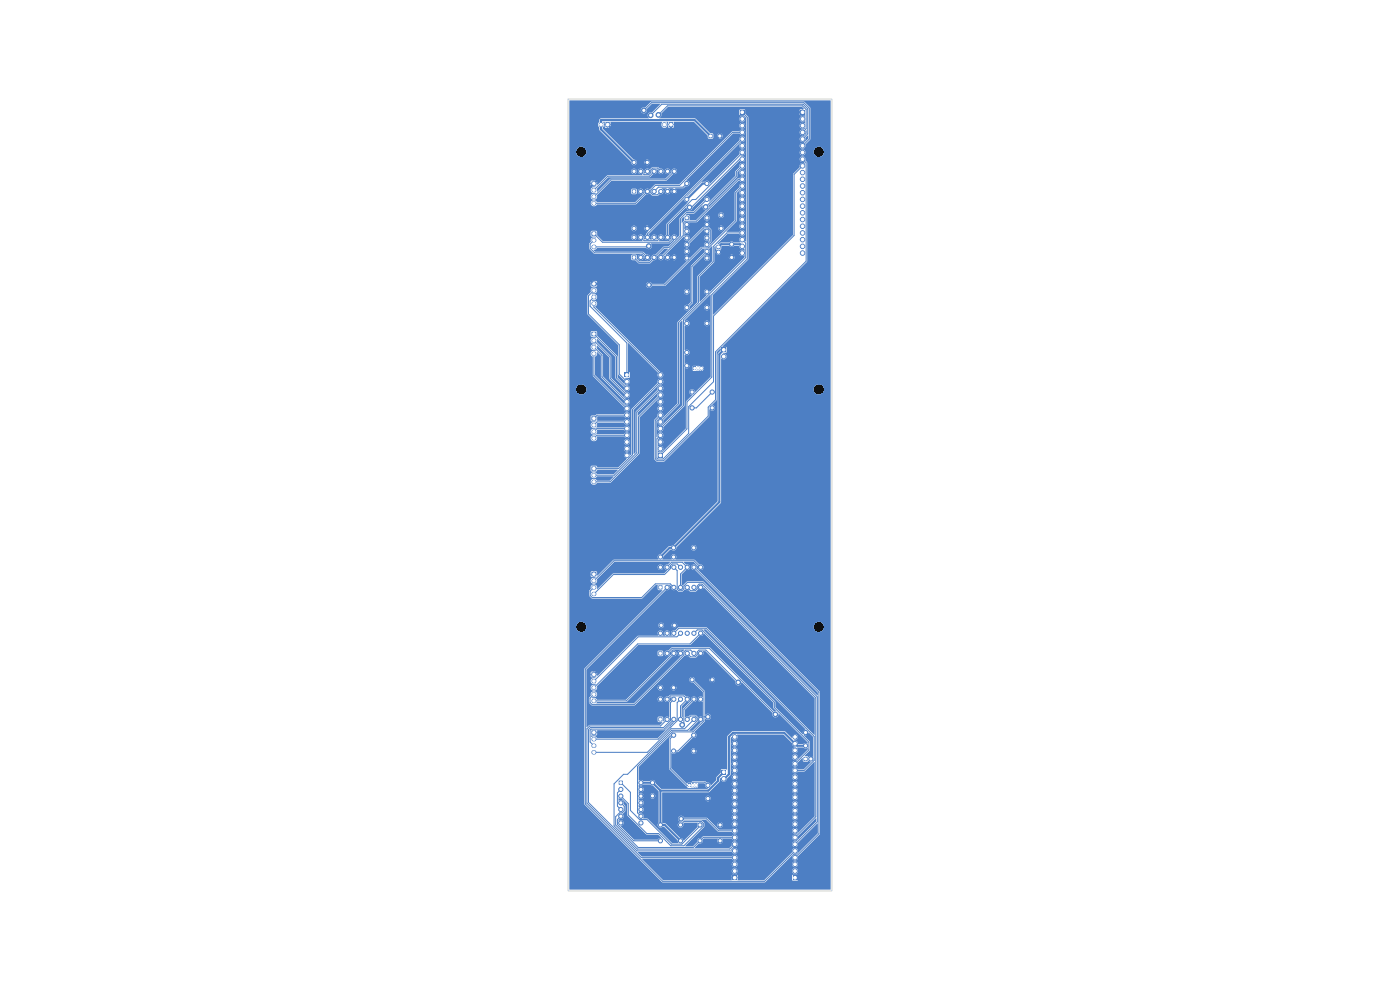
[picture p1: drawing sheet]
<svg xmlns="http://www.w3.org/2000/svg" width="297mm" height="210mm" viewBox="0 0 297 210" stroke-linecap="round" stroke-linejoin="round" font-family="sans-serif">
<path d="M170.5 160.6h.8v.8h-.8z" fill="#4d7fc4"/>
<g fill="#4d7fc4" stroke="#4d7fc4" stroke-width=".21">
<circle cx="172" cy="161" r=".45"/>
<circle cx="146.8" cy="86.5" r=".45"/>
<circle cx="151.1" cy="86.5" r=".45"/>
</g>
<path d="M139.7 124.2h.8v.8h-.8z" fill="#4d7fc4"/>
<g fill="#4d7fc4" stroke="#4d7fc4" stroke-width=".21">
<circle cx="141.5" cy="124.6" r=".45"/>
<circle cx="142.9" cy="124.6" r=".45"/>
<circle cx="144.4" cy="124.6" r=".45"/>
<circle cx="145.8" cy="124.6" r=".45"/>
<circle cx="147.2" cy="124.6" r=".45"/>
<circle cx="148.6" cy="124.6" r=".45"/>
<circle cx="148.6" cy="120.3" r=".45"/>
<circle cx="147.2" cy="120.3" r=".45"/>
<circle cx="145.8" cy="120.3" r=".45"/>
<circle cx="144.4" cy="120.3" r=".45"/>
<circle cx="142.9" cy="120.3" r=".45"/>
<circle cx="141.5" cy="120.3" r=".45"/>
<circle cx="140.1" cy="120.3" r=".45"/>
</g>
<path d="M128.5 25.9h.8v1.1h-.8z" fill="#4d7fc4"/>
<path d="M127.5 26.4v.1" fill="none" stroke="#4d7fc4" stroke-width=".95"/>
<g fill="#4d7fc4" stroke="#4d7fc4" stroke-width=".21">
<circle cx="137.3" cy="48.5" r=".45"/>
<circle cx="134.5" cy="48.5" r=".45"/>
</g>
<path d="M146 166.2h.6v.8h-.6z" fill="#4d7fc4"/>
<path d="M147 166.5v.2M147.7 166.5v.2" fill="none" stroke="#4d7fc4" stroke-width=".59"/>
<path d="M125.5 155h1v.8h-1z" fill="#4d7fc4"/>
<path d="M125.9 156.8h.2M125.9 158.2h.2M125.9 159.6h.2" fill="none" stroke="#4d7fc4" stroke-width=".95"/>
<path d="M168.2 185.7h.9v1h-.9z" fill="#4d7fc4"/>
<g fill="#4d7fc4" stroke="#4d7fc4" stroke-width=".21">
<circle cx="168.7" cy="184.8" r=".48"/>
<circle cx="168.7" cy="183.3" r=".48"/>
<circle cx="168.7" cy="181.9" r=".48"/>
<circle cx="168.7" cy="180.5" r=".48"/>
<circle cx="168.7" cy="179.1" r=".48"/>
<circle cx="168.7" cy="177.7" r=".48"/>
<circle cx="168.7" cy="176.2" r=".48"/>
<circle cx="168.7" cy="174.8" r=".48"/>
<circle cx="168.7" cy="173.4" r=".48"/>
<circle cx="168.7" cy="172" r=".48"/>
<circle cx="168.7" cy="170.5" r=".48"/>
<circle cx="168.7" cy="169.1" r=".48"/>
<circle cx="168.7" cy="167.7" r=".48"/>
<circle cx="168.7" cy="166.3" r=".48"/>
<circle cx="168.7" cy="164.9" r=".48"/>
<circle cx="168.7" cy="163.4" r=".48"/>
<circle cx="168.7" cy="162" r=".48"/>
<circle cx="168.7" cy="160.6" r=".48"/>
<circle cx="168.7" cy="159.2" r=".48"/>
<circle cx="168.7" cy="157.7" r=".48"/>
<circle cx="168.7" cy="156.3" r=".48"/>
</g>
<path d="M155.4 185.7h.9v1h-.9z" fill="#4d7fc4"/>
<g fill="#4d7fc4" stroke="#4d7fc4" stroke-width=".21">
<circle cx="155.9" cy="184.8" r=".48"/>
<circle cx="155.9" cy="183.3" r=".48"/>
<circle cx="155.9" cy="181.9" r=".48"/>
<circle cx="155.9" cy="180.5" r=".48"/>
<circle cx="155.9" cy="179.1" r=".48"/>
<circle cx="155.9" cy="177.7" r=".48"/>
<circle cx="155.9" cy="176.2" r=".48"/>
<circle cx="155.9" cy="174.8" r=".48"/>
<circle cx="155.9" cy="173.4" r=".48"/>
<circle cx="155.9" cy="172" r=".48"/>
<circle cx="155.9" cy="170.5" r=".48"/>
<circle cx="155.9" cy="169.1" r=".48"/>
<circle cx="155.9" cy="167.7" r=".48"/>
<circle cx="155.9" cy="166.3" r=".48"/>
<circle cx="155.9" cy="164.9" r=".48"/>
<circle cx="155.9" cy="163.4" r=".48"/>
<circle cx="155.9" cy="162" r=".48"/>
<circle cx="155.9" cy="160.6" r=".48"/>
<circle cx="155.9" cy="159.2" r=".48"/>
<circle cx="155.9" cy="157.7" r=".48"/>
<circle cx="155.9" cy="156.3" r=".48"/>
</g>
<path d="M125.5 88.3h1v.9h-1z" fill="#4d7fc4"/>
<path d="M125.9 90.2h.2M125.9 91.6h.2M125.9 93h.2" fill="none" stroke="#4d7fc4" stroke-width=".95"/>
<g fill="#4d7fc4" stroke="#4d7fc4" stroke-width=".21">
<circle cx="145.7" cy="42.3" r=".45"/>
<circle cx="150" cy="42.3" r=".45"/>
</g>
<path d="M147.1 77.7h.6v.8h-.6z" fill="#4d7fc4"/>
<path d="M148.1 78v.3M148.8 78v.3" fill="none" stroke="#4d7fc4" stroke-width=".59"/>
<g fill="#4d7fc4" stroke="#4d7fc4" stroke-width=".21">
<circle cx="146.8" cy="144.2" r=".45"/>
<circle cx="151.1" cy="144.2" r=".45"/>
<circle cx="155.2" cy="51.8" r=".45"/>
<circle cx="155.2" cy="54.6" r=".45"/>
</g>
<path d="M153.1 73.7h.9v1h-.9z" fill="#4d7fc4"/>
<g fill="#4d7fc4" stroke="#4d7fc4" stroke-width=".21">
<circle cx="153.5" cy="75.6" r=".48"/>
<circle cx="145.7" cy="38.9" r=".45"/>
<circle cx="150" cy="38.9" r=".45"/>
<circle cx="148.5" cy="175" r=".45"/>
<circle cx="152.8" cy="175" r=".45"/>
</g>
<path d="M125.5 38.5h1v.9h-1z" fill="#4d7fc4"/>
<path d="M125.9 40.3h.2M125.9 41.7h.2M125.9 43.1h.2" fill="none" stroke="#4d7fc4" stroke-width=".95"/>
<path d="M145.3 45.8h.8v.8h-.8z" fill="#4d7fc4"/>
<g fill="#4d7fc4" stroke="#4d7fc4" stroke-width=".21">
<circle cx="145.7" cy="47.6" r=".45"/>
<circle cx="145.7" cy="49.1" r=".45"/>
<circle cx="145.7" cy="50.5" r=".45"/>
<circle cx="145.7" cy="51.9" r=".45"/>
<circle cx="145.7" cy="53.3" r=".45"/>
<circle cx="145.7" cy="54.7" r=".45"/>
<circle cx="150" cy="54.7" r=".45"/>
<circle cx="150" cy="53.3" r=".45"/>
<circle cx="150" cy="51.9" r=".45"/>
<circle cx="150" cy="50.5" r=".45"/>
<circle cx="150" cy="49.1" r=".45"/>
<circle cx="150" cy="47.6" r=".45"/>
<circle cx="150" cy="46.2" r=".45"/>
<circle cx="145.7" cy="68.6" r=".45"/>
<circle cx="150" cy="68.6" r=".45"/>
<circle cx="140.1" cy="118.2" r=".45"/>
<circle cx="142.9" cy="118.2" r=".45"/>
<circle cx="142.9" cy="159.3" r=".45"/>
<circle cx="147.2" cy="159.3" r=".45"/>
<circle cx="142.9" cy="156" r=".45"/>
<circle cx="147.2" cy="156" r=".45"/>
</g>
<path d="M139.7 138.2h.8v.8h-.8z" fill="#4d7fc4"/>
<g fill="#4d7fc4" stroke="#4d7fc4" stroke-width=".21">
<circle cx="141.5" cy="138.6" r=".45"/>
<circle cx="142.9" cy="138.6" r=".45"/>
<circle cx="144.4" cy="138.6" r=".45"/>
<circle cx="145.8" cy="138.6" r=".45"/>
<circle cx="147.2" cy="138.6" r=".45"/>
<circle cx="148.6" cy="138.6" r=".45"/>
<circle cx="148.6" cy="134.3" r=".45"/>
<circle cx="147.2" cy="134.3" r=".45"/>
<circle cx="145.8" cy="134.3" r=".45"/>
<circle cx="144.4" cy="134.3" r=".45"/>
<circle cx="142.9" cy="134.3" r=".45"/>
<circle cx="141.5" cy="134.3" r=".45"/>
<circle cx="140.1" cy="134.3" r=".45"/>
<circle cx="140.3" cy="132.7" r=".45"/>
<circle cx="143.1" cy="132.7" r=".45"/>
<circle cx="148.5" cy="178.4" r=".45"/>
<circle cx="152.8" cy="178.4" r=".45"/>
</g>
<path d="M131.3 165.6h.8v.8h-.8z" fill="#4d7fc4"/>
<g fill="#4d7fc4" stroke="#4d7fc4" stroke-width=".21">
<circle cx="131.7" cy="167.5" r=".45"/>
<circle cx="131.7" cy="168.9" r=".45"/>
<circle cx="131.7" cy="170.3" r=".45"/>
<circle cx="131.7" cy="171.7" r=".45"/>
<circle cx="131.7" cy="173.1" r=".45"/>
<circle cx="131.7" cy="174.6" r=".45"/>
<circle cx="136" cy="174.6" r=".45"/>
<circle cx="136" cy="173.1" r=".45"/>
<circle cx="136" cy="171.7" r=".45"/>
<circle cx="136" cy="170.3" r=".45"/>
<circle cx="136" cy="168.9" r=".45"/>
<circle cx="136" cy="167.5" r=".45"/>
<circle cx="136" cy="166" r=".45"/>
<circle cx="170.9" cy="158.2" r=".45"/>
<circle cx="170.9" cy="155.4" r=".45"/>
</g>
<path d="M153.1 163.3h.9v1h-.9z" fill="#4d7fc4"/>
<circle cx="153.5" cy="165.2" r=".48" fill="#4d7fc4" stroke="#4d7fc4" stroke-width=".21"/>
<path d="M125.5 99h1v.8h-1z" fill="#4d7fc4"/>
<path d="M125.9 100.8h.2M125.9 102.2h.2" fill="none" stroke="#4d7fc4" stroke-width=".95"/>
<g fill="#4d7fc4" stroke="#4d7fc4" stroke-width=".21">
<circle cx="150.2" cy="166.6" r=".45"/>
<circle cx="150.2" cy="169.4" r=".45"/>
<circle cx="138.4" cy="166" r=".45"/>
<circle cx="138.4" cy="168.8" r=".45"/>
<circle cx="153" cy="45.7" r=".45"/>
<circle cx="153" cy="48.5" r=".45"/>
</g>
<path d="M141.9 25.9h.9v1.1h-.9z" fill="#4d7fc4"/>
<path d="M140.9 26.4v.1" fill="none" stroke="#4d7fc4" stroke-width=".95"/>
<g fill="#4d7fc4" stroke="#4d7fc4" stroke-width=".21">
<circle cx="146.8" cy="83.2" r=".45"/>
<circle cx="151.1" cy="83.2" r=".45"/>
<circle cx="140.1" cy="178.4" r=".45"/>
<circle cx="144.4" cy="178.4" r=".45"/>
</g>
<path d="M125.5 59.8h1v.8h-1z" fill="#4d7fc4"/>
<path d="M125.9 61.6h.2M125.9 63h.2M125.9 64.4h.2" fill="none" stroke="#4d7fc4" stroke-width=".95"/>
<path d="M134.1 40.2h.8v.8h-.8z" fill="#4d7fc4"/>
<g fill="#4d7fc4" stroke="#4d7fc4" stroke-width=".21">
<circle cx="135.9" cy="40.6" r=".45"/>
<circle cx="137.3" cy="40.6" r=".45"/>
<circle cx="138.8" cy="40.6" r=".45"/>
<circle cx="140.2" cy="40.6" r=".45"/>
<circle cx="141.6" cy="40.6" r=".45"/>
<circle cx="143" cy="40.6" r=".45"/>
<circle cx="143" cy="36.3" r=".45"/>
<circle cx="141.6" cy="36.3" r=".45"/>
<circle cx="140.2" cy="36.3" r=".45"/>
<circle cx="138.8" cy="36.3" r=".45"/>
<circle cx="137.3" cy="36.3" r=".45"/>
<circle cx="135.9" cy="36.3" r=".45"/>
<circle cx="134.5" cy="36.3" r=".45"/>
</g>
<path d="M132.5 79.1h1v.9h-1z" fill="#4d7fc4"/>
<g fill="#4d7fc4" stroke="#4d7fc4" stroke-width=".21">
<circle cx="133" cy="81" r=".48"/>
<circle cx="133" cy="82.4" r=".48"/>
<circle cx="133" cy="83.8" r=".48"/>
<circle cx="133" cy="85.2" r=".48"/>
<circle cx="133" cy="86.6" r=".48"/>
<circle cx="133" cy="88.1" r=".48"/>
<circle cx="133" cy="89.5" r=".48"/>
<circle cx="133" cy="90.9" r=".48"/>
<circle cx="133" cy="92.3" r=".48"/>
<circle cx="133" cy="93.8" r=".48"/>
<circle cx="133" cy="95.2" r=".48"/>
<circle cx="133" cy="96.6" r=".48"/>
</g>
<path d="M139.6 96.1h1v1h-1z" fill="#4d7fc4"/>
<g fill="#4d7fc4" stroke="#4d7fc4" stroke-width=".21">
<circle cx="140.1" cy="95.2" r=".48"/>
<circle cx="140.1" cy="93.8" r=".48"/>
<circle cx="140.1" cy="92.3" r=".48"/>
<circle cx="140.1" cy="90.9" r=".48"/>
<circle cx="140.1" cy="89.5" r=".48"/>
<circle cx="140.1" cy="88.1" r=".48"/>
<circle cx="140.1" cy="86.6" r=".48"/>
<circle cx="140.1" cy="85.2" r=".48"/>
<circle cx="140.1" cy="83.8" r=".48"/>
<circle cx="140.1" cy="82.4" r=".48"/>
<circle cx="140.1" cy="81" r=".48"/>
<circle cx="140.1" cy="79.5" r=".48"/>
</g>
<path d="M150.3 28.4h.8v.9h-.8z" fill="#4d7fc4"/>
<circle cx="152.7" cy="28.9" r=".45" fill="#4d7fc4" stroke="#4d7fc4" stroke-width=".21"/>
<path d="M125.5 121.4h1v.8h-1z" fill="#4d7fc4"/>
<path d="M125.9 123.2h.2M125.9 124.6h.2M125.9 126h.2" fill="none" stroke="#4d7fc4" stroke-width=".95"/>
<path d="M125.5 142.6h1v.9h-1z" fill="#4d7fc4"/>
<path d="M125.9 144.5h.2M125.9 145.9h.2M125.9 147.3h.2M125.9 148.7h.2" fill="none" stroke="#4d7fc4" stroke-width=".95"/>
<g fill="#4d7fc4" stroke="#4d7fc4" stroke-width=".21">
<circle cx="145.7" cy="61.9" r=".45"/>
<circle cx="150" cy="61.9" r=".45"/>
</g>
<path d="M134.1 54.2h.8v.8h-.8z" fill="#4d7fc4"/>
<g fill="#4d7fc4" stroke="#4d7fc4" stroke-width=".21">
<circle cx="135.9" cy="54.6" r=".45"/>
<circle cx="137.3" cy="54.6" r=".45"/>
<circle cx="138.8" cy="54.6" r=".45"/>
<circle cx="140.2" cy="54.6" r=".45"/>
<circle cx="141.6" cy="54.6" r=".45"/>
<circle cx="143" cy="54.6" r=".45"/>
<circle cx="143" cy="50.3" r=".45"/>
<circle cx="141.6" cy="50.3" r=".45"/>
<circle cx="140.2" cy="50.3" r=".45"/>
<circle cx="138.8" cy="50.3" r=".45"/>
<circle cx="137.3" cy="50.3" r=".45"/>
<circle cx="135.9" cy="50.3" r=".45"/>
<circle cx="134.5" cy="50.3" r=".45"/>
</g>
<path d="M157 23.3h.9v1h-.9z" fill="#4d7fc4"/>
<g fill="#4d7fc4" stroke="#4d7fc4" stroke-width=".21">
<circle cx="157.5" cy="25.2" r=".48"/>
<circle cx="157.5" cy="26.7" r=".48"/>
<circle cx="157.5" cy="28.1" r=".48"/>
<circle cx="157.5" cy="29.5" r=".48"/>
<circle cx="157.5" cy="30.9" r=".48"/>
<circle cx="157.5" cy="32.3" r=".48"/>
<circle cx="157.5" cy="33.8" r=".48"/>
<circle cx="157.5" cy="35.2" r=".48"/>
<circle cx="157.5" cy="36.6" r=".48"/>
<circle cx="157.5" cy="38" r=".48"/>
<circle cx="157.5" cy="39.5" r=".48"/>
<circle cx="157.5" cy="40.9" r=".48"/>
<circle cx="157.5" cy="42.3" r=".48"/>
<circle cx="157.5" cy="43.7" r=".48"/>
<circle cx="157.5" cy="45.1" r=".48"/>
<circle cx="157.5" cy="46.6" r=".48"/>
<circle cx="157.5" cy="48" r=".48"/>
<circle cx="157.5" cy="49.4" r=".48"/>
<circle cx="157.5" cy="50.8" r=".48"/>
<circle cx="157.5" cy="52.3" r=".48"/>
<circle cx="157.5" cy="53.7" r=".48"/>
</g>
<path d="M169.8 23.3h.9v1h-.9z" fill="#4d7fc4"/>
<g fill="#4d7fc4" stroke="#4d7fc4" stroke-width=".21">
<circle cx="170.3" cy="25.2" r=".48"/>
<circle cx="170.3" cy="26.7" r=".48"/>
<circle cx="170.3" cy="28.1" r=".48"/>
<circle cx="170.3" cy="29.5" r=".48"/>
<circle cx="170.3" cy="30.9" r=".48"/>
<circle cx="170.3" cy="32.3" r=".48"/>
<circle cx="170.3" cy="33.8" r=".48"/>
<circle cx="170.3" cy="35.2" r=".48"/>
<circle cx="170.3" cy="36.6" r=".48"/>
<circle cx="170.3" cy="38" r=".48"/>
<circle cx="170.3" cy="39.5" r=".48"/>
<circle cx="170.3" cy="40.9" r=".48"/>
<circle cx="170.3" cy="42.3" r=".48"/>
<circle cx="170.3" cy="43.7" r=".48"/>
<circle cx="170.3" cy="45.1" r=".48"/>
<circle cx="170.3" cy="46.6" r=".48"/>
<circle cx="170.3" cy="48" r=".48"/>
<circle cx="170.3" cy="49.4" r=".48"/>
<circle cx="170.3" cy="50.8" r=".48"/>
<circle cx="170.3" cy="52.3" r=".48"/>
<circle cx="170.3" cy="53.7" r=".48"/>
<circle cx="142.9" cy="116.2" r=".45"/>
<circle cx="147.2" cy="116.2" r=".45"/>
<circle cx="145.7" cy="65.2" r=".45"/>
<circle cx="150" cy="65.2" r=".45"/>
</g>
<path d="M152 52h.8v.8h-.8z" fill="#4d7fc4"/>
<circle cx="152.4" cy="53.5" r=".45" fill="#4d7fc4" stroke="#4d7fc4" stroke-width=".21"/>
<path d="M139.7 152.2h.8v.8h-.8z" fill="#4d7fc4"/>
<g fill="#4d7fc4" stroke="#4d7fc4" stroke-width=".21">
<circle cx="141.5" cy="152.6" r=".45"/>
<circle cx="142.9" cy="152.6" r=".45"/>
<circle cx="144.4" cy="152.6" r=".45"/>
<circle cx="145.8" cy="152.6" r=".45"/>
<circle cx="147.2" cy="152.6" r=".45"/>
<circle cx="148.6" cy="152.6" r=".45"/>
<circle cx="148.6" cy="148.3" r=".45"/>
<circle cx="147.2" cy="148.3" r=".45"/>
<circle cx="145.8" cy="148.3" r=".45"/>
<circle cx="144.4" cy="148.3" r=".45"/>
<circle cx="142.9" cy="148.3" r=".45"/>
<circle cx="141.5" cy="148.3" r=".45"/>
<circle cx="140.1" cy="148.3" r=".45"/>
<circle cx="142.9" cy="145.9" r=".45"/>
<circle cx="140.1" cy="145.9" r=".45"/>
</g>
<path d="M125.5 49.1h1v.9h-1z" fill="#4d7fc4"/>
<path d="M125.9 51h.2M125.9 52.4h.2" fill="none" stroke="#4d7fc4" stroke-width=".95"/>
<g fill="#4d7fc4" stroke="#4d7fc4" stroke-width=".21">
<circle cx="145.7" cy="74.8" r=".45"/>
<circle cx="145.7" cy="77.6" r=".45"/>
<circle cx="140.1" cy="175" r=".45"/>
<circle cx="144.4" cy="175" r=".45"/>
</g>
<path d="M125.5 70.4h1v.9h-1z" fill="#4d7fc4"/>
<path d="M125.9 72.2h.2M125.9 73.6h.2M125.9 75h.2" fill="none" stroke="#4d7fc4" stroke-width=".95"/>
<g fill="#4d7fc4" stroke="#4d7fc4" stroke-width=".21">
<circle cx="137.3" cy="34.5" r=".45"/>
<circle cx="134.5" cy="34.5" r=".45"/>
<circle cx="150.2" cy="152.1" r=".5"/>
<circle cx="164.5" cy="151.5" r=".5"/>
<circle cx="144.7" cy="153.8" r=".5"/>
<circle cx="144.5" cy="173.7" r=".5"/>
<circle cx="156.6" cy="144.8" r=".5"/>
<circle cx="146.3" cy="44" r=".5"/>
<circle cx="149.7" cy="43.9" r=".5"/>
<circle cx="136.6" cy="23.4" r=".5"/>
<circle cx="139.7" cy="24.4" r=".5"/>
<circle cx="138" cy="24.5" r=".5"/>
<circle cx="137.7" cy="60.4" r=".5"/>
<circle cx="137.6" cy="52.2" r=".5"/>
</g>
<g fill="none" stroke="#4d7fc4" stroke-width=".45">
<path d="M128.9 26.4l7 7h2.7l3.7-3.7M136.3 33.4l1 1.1-1 .9h-6.8l-4.5 4.5v3.6l3 3h7.3M142.3 26.4v3.3M150 38.9h-.9l-3.4 3.4M150.7 28.9l-3.3-3.4h-19.9v2l7 7M170.3 23.8h-.9l-.9-.9h-11.7l-4.1 4.1v1.9l-.9 .8h-9.5M127.8 46.2l-3.1 3.2v9.5l1.3 1.3h10.6M135.3 46.5h.1M143 40.6v2.1l-5.7 5.8-2-2M145.7 47.6h6.5l.8 .9M150 49.1l-2.7 2.7v1.4l-1.6 1.5-.1-.1h-2.6l-4.9 4.9h-.8l-.7 .7M152.4 53.5h1.7l1.1 1.1"/>
<path d="M155.2 54.6v2l-5.2 5.3M157.5 53.7h-1.4l-.9 .9M157.5 52.3l-.5-.5h-4l-.6 .6M136.6 60.2h.1M145.7 77.6l.3-.3h2.8v.8M153.5 74.2l-.9 .9v31.4l-9.7 9.7h-.8l-2 2M143.1 131.8h-5.8l-11.3 11.3M143.1 131.8v.9M148.6 124.6v1.6l-5.5 5.6M148.6 138.6v3.1M148.6 141.7h-1.6l-4.1 4.2M148.6 141.7l2.5 2.5v11.2l-3.9 3.9"/>
<path d="M151.1 154.8h16.1l1.5 1.5M170.9 158.2h-1.8l-2.7-2.8h-10.9l-.9 .9v7.9l-1.1 1M170.9 155.4l1.2 1.2-.1 4.4M136 166h2.4l1.7 1.7M138.4 168.8l-2.4 .1M140.1 167.7v7.3h.9l3.4 3.4M150.2 169.4l2.6 2.6v3M153.5 163.8l-1.2 1.2v.6l-2 2.1h-10.2"/>
</g>
<g fill="none" stroke="#4d7fc4" stroke-width=".21">
<path d="M135.9 36.3l.7 .7h1l.4-.4v-.5l.5-.5h1l.7 .7M136.6 23.4l1.6-1.6h32.3l1.2 1.1v6.6l-1.4 1.4M138 24.5l2.4-2.4h30l1 1v5.3l-1.1 1.1M138.8 36.3l-1 1.1h-8.9l-2.9 2.9M139.7 24.4l1.9-1.9h28.6l.8 .7v4.1l-.7 .8M143 36.3l-1.8 1.8h-11.6l-3.6 3.6M145.7 38.9l-.8 .8h-5.2l-.9 .9M157.5 38h-.9l-8.8 8.9h-2.4l-.5 .4v2.6l-4.7 4.7M157.5 28.1h-2.1l-11.2 11.2h-5.2l-.9 1v.6l.4 .4h1l.7-.7M157.5 33.8h-.6l-10.2 10.2h-.4M157.5 35.2l-1.3 1.2v1l-6.5 6.5M157.5 23.8l1 1.1v30l-7.5 7.6v17.5l-5.3 5.3v5.7l-5.6 5.6"/>
<path d="M157.5 39.5l-1.4 1.3v6l-5.8 5.8h-1.5l-7.8 7.8h-3.3M157.5 32.3l-9.9 10h-.7l-5.3 5.3v2.7M157.5 29.5l-20.2 20.1v.7M170.3 33.8l.7 .7v20.9l-19.2 19.2v10.2l-1.6 1.6v1.9l-9.4 9.4h-1.4l-.4-.4v-8.1l1.1-1.1M170.3 35.2l-1.8 1.8v12.9l-17.1 17.1v14l-5.3 5.3v5.6l-5.4 5.5h-1.1l-.2-.2v-4.1l.7-.8M126 51l-.8 .8v.9l.9 .9h10.3l.9 1M126 49.6l1.8 1.8h14.2l1-1.1M135.9 50.3l.7 .7h2.9l.7-.7M137.3 40.6l-2.5 2.5h-8.8M137.6 52.2l-.1 .2h-11.5M145.7 51.9l3.6-3.6h1l.4 .5v2.4l-.7 .7M150 42.3l-2.8 2.8h-1.5l-1.3 1.3v3.6l-2.5 2.5h-1l-3.1 3.2h-2.2l-1.1-1.1"/>
<path d="M150 53.3l-3.2 3.2v7.7l-1.1 1M157.5 50.8l.7 .8v3.1l-13.2 13.2v18.1l-4.9 4.9M157.5 49.4h-3.3l-2.9 2.9v3.2l-3.1 3.2v5.5l-4.3 4.2v17.2l-3.8 3.9M126 63l-.8 .8v1.2l7.8 7.8v6.7M126 61.6l-1.2 1.2v3.8l6.6 6.5v6.3l1.6 1.6M126 64.4v.7l14.1 14.1v.3M126 75v4.7l7 6.9M126 70.8l4.8 4.8v4.6l2.2 2.2M126 72.2l3.4 3.5v4.6l3.6 3.5M126 73.6l1.7 1.8v4.5l5.3 5.3M133 88.1h-6.3l-.7 .7M133 89.5h-6.3l-.7 .7"/>
<path d="M133 90.9h-6.4l-.6 .7M133 92.3h-6.4l-.6 .7M140.1 81l-5.9 5.9v9.6l-3 2.9h-5.2M140.1 82.4l-5 5v8.6l-4.8 4.8h-4.3M140.1 83.8l-4.7 4.7v7.7l-6 6h-3.4M151.1 83.2l-3.4 3.3h-.9M126 124.6l-.8 .8v.9l.4 .5h10.5l2.9-2.9h3.2l.7 .7M141.5 120.3l1-1h2.2l1.1 1-1.4 1.5v2.8M141.5 124.6l-17.3 17.4v28.5l16.4 16.5h21.6l6.5-6.5M141.5 138.6l1.1-1.1h7.9l14 14M142.9 120.3l.8 .7v3.9l.3 .4h.7l.4-.4v-.6l.7-.8h3.3l24.3 24.3v26.5l-4.7 4.8M142.9 134.3l1.1-1h5.8l22.9 22.9v5.1l-2.1 2.1h-1.9"/>
<path d="M142.9 138.6l-10 10.1h-6.9M144.4 120.3l-.7-.7h-1.1l-.4 .4v.6l-1.2 1.3h-10.9l-4.1 4.1M144.4 134.3l-.8 .8h-8.2l-9.4 9.4M145.8 124.6l.7 .7h1l.4-.4v-.6l.4-.4h.6l24.2 24.1v25.3l-4.4 4.4M145.8 138.6l.7 .7h1l.4-.4v-.6l.4-.4h1.5l6.8 6.9M147.2 138.6l-.7-.7h-1l-.4 .4v.6l-10.5 10.5h-9l-.4-.4v-.9l.8-.8M147.2 120.3l26.5 26.6v30l-5 5M147.2 134.3l.7-.7h1l15.4 15.4v1.1l7.3 7.3v1.7l-2.9 2.9M148.6 120.3l-1.4-1.4h-17l-4.2 4.3M148.6 134.3l-2.2 2.3h-11.1l-9.3 9.3M141.5 148.3l.7-.7h2.9l.7 .7-1.4 1.5v2.8M141.5 152.6l-1.4 1.4h-15l-.6 .6v15.8l11.6 11.5h19.8"/>
<path d="M142.9 156l-.7 .7v6.3l3.5 3.6h.6M142.9 152.6l-2 2.1h-15.5l-.2 .2v2.5l.8 .8M142.9 148.3l-.7 .7v3.9l-1.4 1.4h-15.5l-.5 .4v15.5l10.3 10.3h20.8M144.4 148.3l-.7 .7v3.9l-4.1 3.9h-13.6M145.8 152.6l.7-.7h1l.4 .4v.6l-2 2h-3.4l-9.4 9.4h-.8l-2 2v8.9l4.9 4.9h19.6l1.1-1M146.8 144.2l2.5 2.5v6.2l-2.3 2.4h-4.4l-7.4 7.3v9.8l.8 .7M147.2 156l-3.4 3.3h-.9M147.2 148.3l-2.1 2.2v2.9l-.4 .4M147.2 152.6l-2 2h-2.9l-5 5h-11.3M149.3 152.1h.9M131.7 168.9l1.6 1.6v2.4l3.9 3.9h2.5l2.6 2.6h2.8l4.1-4.1v-.6l-.4-.4h-3.7l-.7 .7M131.7 170.3l.7 .7v1l-.4 .4h-.6l-.8 .8v1.8l4.8 4.8h11.7l2.1-2.2 6.7 .1"/>
<path d="M131.7 166l2 2.1v3.8l2 2h1.6l5.2 5.2h2.2l3.8-3.9v-.2M131.7 167.5l-.7 .7v2.8l.7 .7M131.7 173.1l-.7 .8v1l3.4 3.5h5.7M144.5 173.7h5.4l2.5 2.5h3.5M147 166.6v-.7h2.5l.7 .7"/>
</g>
<g fill="#4d7fc4">
<path d="M135.5 166.5a.81 .81 0 0 0 1-.1h1.4l.6 .2 1.2 1.3v6.6a.61 .61 0 0 0 0 .9 .61 .61 0 0 0 .9 0h.3l2.9 2.9 .1 .5h-1.3l-5.2-5.1-1-.1a.72 .72 0 0 0-.3-1h-.4l-.2-.4a.64 .64 0 0 0 .9 0 .64 .64 0 0 0 0-.9 .64 .64 0 0 0-.9 0v-.5a.64 .64 0 0 0 .9 0 .64 .64 0 0 0 0-.9 .64 .64 0 0 0-.9-.1v-.5l.3-.3 .1 .1-.3 .2 .4 .2 .3-.2-.2-.2 .1-.1 .2 .2 .1-.4h1.3l.2 .4 .2-.3 .1 .1-.2 .3 .4 .1 .3-.1-.3-.3 .1-.1 .3 .3 .1-.4-.1-.3-.3 .2-.1-.1 .3-.2-.4-.2-.3 .2 .2 .2-.1 .1-.2-.2-.2 .3h-1.3l-.1-.3-.2 .3-.1-.1 .2-.3-.5-.1-.2 .1 .3 .3-.1 .1-.3-.3v-.7l.3-.2 .1 .1-.3 .2 .6 .1-.1-.3 .1-.1 .2 .2 .2-.4-.2-.3-.2 .3-.1-.1 .2-.3-.3-.1-.4 .1 .3 .3-.1 .1-.3-.4z"/>
<path d="M131.2 169.3l.8 .2 1.1 1.1v2.4l4 4h2.5l.6 .7-.7 .4h-5l-2.8-2.8 .4-.3-.3-.2 .1-.1 .3 .2 .1-.4-.1-.3-.3 .3-.1-.1 .3-.3-.3-.1-.5 .1 .3 .3-.1 .1-.3-.4 .2-.4a.66 .66 0 0 0 .8-.3 .66 .66 0 0 0-.1-.8l.6-.6v-1l-.4-.4a.67 .67 0 0 0-.3-.8 .67 .67 0 0 0-.8 0z"/>
<path d="M135.5 162.7l6.8-6.7v.2l-.4 .5 .1 6.5 3.6 3.6h.2l.1 .3 1.1 .1 .3-.2 .3 .2v-.4h.2v.4l.1-.1 .2-.3v-.1h-.2v-.2h.2v-.4h1.3l.2 .2a.73 .73 0 0 0 .6 .9l-.1 .2h-9.8l-1.3-1.3a.63 .63 0 0 0-.4-.6 .63 .63 0 0 0-.7 .2h-1.4l-.5-.3-.5 .2z"/>
<path d="M142 124.1l.4 .3a.65 .65 0 0 0 .3 .7 .65 .65 0 0 0 .8-.1l.5 .5h.7l.6-.5 .7 .2 .5 .3h1l.9-.8 .1 .1-.2 .3 .4 .1 .3-.1-.3-.3 .1-.1 .3 .3 .2-.4 23.5 23.5v7.8l-22.9-22.8h-5.9l-.8 .7a.66 .66 0 0 0-.8 .2 .66 .66 0 0 0 .1 .8l-.5 .1a.62 .62 0 0 0-.2-1.1 .62 .62 0 0 0-.9 .6l.2 .4h-.6a.63 .63 0 0 0 0-.9 .63 .63 0 0 0-.9 0 .63 .63 0 0 0 .1 .9l-4.5 .1-8.4 8.5-.1-.3h-.5v-.1h.5l-.2-.5h-.4v.3h-.2v-.3h-.5l-.1 .5h.4v.1h-.4l.1 .5 .5 .1v-.4h.2v.4h.3l-.1 .2h-.4a.62 .62 0 0 0-.6 .6 .62 .62 0 0 0 .6 .6h.5l-.1 .2h-.4a.62 .62 0 0 0-.6 .6 .62 .62 0 0 0 .6 .6l.6-.2 .1-.8 7.3-7.2h5.6v.7l.2 .2h.8l.2-.2v-.8l-.2-.2h-.8l-.2 .3h-5.6l1.5-1.5h11l2-1.9a.73 .73 0 0 0 .9-.6l14.7 14.7 .1 1.2 .5 .7h-.4l-13.6-13.6h-8l-.9 .7a.6 .6 0 0 0-.7 .6 .6 .6 0 0 0 .7 .6 .6 .6 0 0 0 .4-.9l.6-.5h2.5l-.3 .4a.64 .64 0 0 0-1.1 .2 .64 .64 0 0 0 .6 .9l-9.9 9.9h-8l.2-.3h6.3l9.7-9.7a.61 .61 0 0 0 .8-.5 .61 .61 0 0 0-.7-.7 .61 .61 0 0 0-.4 .9l-9.6 9.6h-6.1l-.5-.4h-.6l.2-.2a.66 .66 0 0 0 .9-.7 .66 .66 0 0 0-1-.5 .72 .72 0 0 0-.4 .9l-.3 .4-.1 1 .7 .6h9l1.4-1.3h3.5a.59 .59 0 0 0 .8 .6 .59 .59 0 0 0 .2-1 .59 .59 0 0 0-1 .3v.1h-3.5l2.5-2.5h1a.59 .59 0 0 0 .6 .7 .59 .59 0 0 0 .6-.7h1.6l.1 .4 .3-.2 .1 .1-.3 .2 .3 .2 .5-.2-.3-.2 .1-.1 .3 .2 .1-.3-.1-.4-.3 .3-.1-.1 .3-.3-.3-.1-.5 .1 .3 .3-.1 .1-.3-.3-.1 .3h-1.6a.59 .59 0 0 0-.6-.5 .59 .59 0 0 0-.6 .5h-1l6.8-6.8 .7 .2 .5 .4h1l.9-.9 .1 .1-.1 .3h.6l-.3-.3 .1-.1 .4 .2v-.8h.5l6.3 6.4a.7 .7 0 0 0 .5 .9 .7 .7 0 0 0 .8-.7l6.6 6.6a.68 .68 0 0 0 .6 .9 .68 .68 0 0 0 .7-.8l6.2 6.1-.1 .2-.5-.1-.4 .2h-1.1a1.19 1.19 0 0 0-.8-.8l.5-.2-.2-.2 .1-.1 .2 .2 .1-.1-.1-.7-.2 .3-.1-.1 .2-.3-.3-.1-.4 .1 .2 .3-.1 .1-.2-.3-.3 .6-1.5-1.4h-11.1l-1 1.2v7l-1.3-.1-.1 .7-.9 .9v.7l-1.1 1.1a.75 .75 0 0 0-1-.6l-.4-.3h-2.6l-.2 .4-.8-.1-.2 .3-3.3-3.4v-3.2a.69 .69 0 0 0 1.1-.2h.4l.3-.2h2.4l.1 .4 .3-.3 .1 .1-.2 .3h.6l-.2-.3 .1-.1 .2 .3 .1-.6-.1-.1-.2 .2-.1-.1 .2-.2-.3-.2-.4 .2 .3 .2-.1 .1-.3-.2-.1 .3h-2.4l2.7-2.8a.63 .63 0 0 0 .8-.4 .63 .63 0 0 0-.4-.8l2.2-2.3 .2-.5a.66 .66 0 0 0 1 0 .66 .66 0 0 0-.1-1 .66 .66 0 0 0-1 .1v-5l-2.2-2.1v-.4h3.1l.1 .5 .3-.3 .1 .1-.3 .3 .4 .1 .4-.1-.3-.3 .1-.1 .3 .2 .1-.5-.1-.2-.3 .3-.1-.1 .3-.3-.5-.1-.3 .1 .3 .3-.1 .1-.3-.3-.1 .3h-3.1a.6 .6 0 0 0-.7-.4 .6 .6 0 0 0-.4 .7 .6 .6 0 0 0 .8 .4l2 2v1.1a.62 .62 0 0 0-.9 0 .62 .62 0 0 0 0 .9 .62 .62 0 0 0 .9 0v3.4l-.3 .3-.1-.1 .2-.3h-.6l.2 .3-.1 .1-.9-.8h-1l-.5 .3-.7 .1v-1.6l1.7-1.6a.61 .61 0 0 0 .8-.5 .61 .61 0 0 0-.7-.7 .61 .61 0 0 0-.5 .9l-1.7 1.8-.1 1.8-.2-.2v-2.1l.9-1a.62 .62 0 0 0 .9-.6 .62 .62 0 0 0-.9-.5l-.4-.4h-2.9l-.5 .4a.6 .6 0 0 0-.7 .5 .6 .6 0 0 0 .7 .6 .6 .6 0 0 0 .4-.8l.4-.2-.1 .7-.4 .4v3.1a.67 .67 0 0 0-.8 0 .67 .67 0 0 0-.3 .8l-.2 .1v-.8l-.2-.2h-.7l-.3 .2v.8l1 .3-.5 .5h-14.9l-.7 .4v-12.2l9.4-9.4h5.9a.59 .59 0 0 0 .6 .6 .59 .59 0 0 0 .6-.6h1.6l.1 .4 .3-.2 .1 .1-.3 .2 .3 .1 .4-.1-.2-.2 .1-.1 .2 .2 .2-.3-.2-.4-.2 .3-.1-.1 .2-.3-.3-.1-.4 .1 .3 .3-.1 .1-.3-.3-.1 .3h-1.6a.59 .59 0 0 0-.6-.5 .59 .59 0 0 0-.6 .5h-5.9l7.5-7.4a.66 .66 0 0 0 .7-.3 .66 .66 0 0 0 0-.8z"/>
<path d="M170.5 155.9h.7l-.2-.3 .1-.1 .3 .3 .2-.4 .9 .9v4.3l-.3 .3-.1-.1 .3-.3-.2-.1-.5 .1 .2 .3-.1 .1-.5-.5h-.6l1.1-1.2v-1.8z"/>
<path d="M125.4 156h.5v-.3h.2v.3l.5-.1 .1-.4h-.5v-.2h.5v-.4h14.3l1.7-1.7h.2l-3.4 3.4h-12.8l-.5-.4-.8 .1z"/>
<path d="M149.3 133.5h.4l21.2 21.2-.4 .2 .3 .3-.1 .1-.3-.2v.7l-5.9-5.8-.1-1.2z"/>
<path d="M148.1 153l.3-.3 .1 .1-.2 .3 .3 .2-1.7 1.7h-.7z"/>
<path d="M151.6 52.4l.2-.2 .1 .6 .4 .5-.1 .1-.2-.3-.1 .7 .3-.2 .1 .1-.2 .3 .4 .1 .3-.1-.3-.3 .1-.1 .3 .3 .1-.2-.1-.6-.3 .3-.1-.1 .5-.5 .1-.6h1.7a.63 .63 0 0 0 .9 0h1.1a.75 .75 0 0 0 1.2 .6v.5l-.3 .2-.1-.1 .2-.2-.4-.1-.3 .1 .2 .2-.1 .1-.2-.2-.2 .3 .2 .5 .2-.3 .1 .1-.2 .3 .2 .1 .5-.1-.2-.3 .1-.1 .3 .3v.5l-7.3 7.3-.3-.4-.2 .3-.1-.1 .2-.3-.2-.1-.5 .1 .3 .3-.1 .1-.3-.3-.1 .6 .1 .2 .3-.3 .1 .1-.3 .3 .4 .2-1.6 1.4v-5.3l3.1-3v-1.1h3.1l.2 .4 .2-.3 .1 .1-.2 .3 .3 .1 .4-.1-.3-.3 .1-.1 .3 .3 .1-.2-.1-.6-.3 .3-.1-.1 .3-.3-.3-.1-.4 .1 .2 .3-.1 .1-.2-.3-.2 .4h-3.1z"/>
<path d="M144.6 46.4l.4-.4 .5 .1v.2h-.4l.1 .5-.5 .5z"/>
<path d="M145.6 45.5l.2-.2h1.5l1.8-1.7a.69 .69 0 0 0 .6 .9v.2l-2.1 2h-1.3v-.4h-.4v-.2h.4v-.3l-.5-.2v.4h-.2z"/>
<path d="M120.8 21.3h55.4v167.4h-55.4v-46.8h3.1l.1 28.7 16.5 16.5 21.7 .1 1.6-1.5h4.2l.1 1.1h1.1v-1.2l-5.4 .1 1-1h3.2a.62 .62 0 0 0 .9 .7 .62 .62 0 0 0 .2-1.1 .62 .62 0 0 0-1 .4h-3.3l1.4-1.4h1.8a.62 .62 0 0 0 .9 .6 .62 .62 0 0 0 .2-1 .62 .62 0 0 0-1 .3l-1.9 .1 2.2-2.2a.63 .63 0 0 0 .8-.6 .63 .63 0 0 0-.7-.6 .63 .63 0 0 0-.4 .9l-6 5.9h-5.6v-.4h-.4v-.2h.4l-.1-.5h-.5v.3h-.1v-.3h-.4l-.2 .5h.4v.2h-.4v.4h-14.5l-2-2h16.5a.62 .62 0 0 0 .9 .7 .62 .62 0 0 0 .2-1.1 .62 .62 0 0 0-1 .4h-16.6l-1.5-1.4h18a.62 .62 0 0 0 .9 .7 .62 .62 0 0 0 .2-1.1 .62 .62 0 0 0-1 .3l-18.1 .1-1-1.1h19.1a.63 .63 0 0 0 1 .2 .63 .63 0 0 0-.1-1 .63 .63 0 0 0-1 .3h-19l-.9-.9 19.9-.1a.64 .64 0 0 0 1 .3 .64 .64 0 0 0 0-1 .64 .64 0 0 0-1 .3l-.1-.1 .5-.5a.64 .64 0 0 0 .9-.5 .64 .64 0 0 0-.7-.7 .64 .64 0 0 0-.5 .9l-.6 .5h-7.3l.9-1a.63 .63 0 0 0 .6-.1 .63 .63 0 0 0 .2-.7l.2-.2h3l.4 .3-.1 .1-.3-.3-.1 .6 .4-.1 .1 .1-.3 .2 .4 .1 .3-.1-.2-.2 .1-.1 .2 .2 .1-.2-.1-.5-.2 .3-.1-.1 .3-.3h2a.64 .64 0 0 0 1 .3 .64 .64 0 0 0 .1-1 .64 .64 0 0 0-1 .2h-6.1l-.4 .4a.66 .66 0 0 0-.7 .1 .66 .66 0 0 0-.2 .7l-.9 .9h-1.6l4-4.1v-.9l-.6-.4h-3.7v-.2h4.7l2.5 2.5 3 .1a.62 .62 0 0 0 .7 .3 .62 .62 0 0 0 .5-.6l11.5 .1a.62 .62 0 0 0 1 .5 .62 .62 0 0 0 0-1.1 .62 .62 0 0 0-1 .5l-11.5-.1a.65 .65 0 0 0-.6-.5 .65 .65 0 0 0-.7 .4h-2.6l-1.2-1.1h.8l.1 .5 .3-.3 .1 .1-.3 .3 .4 .1 .3-.1-.2-.3 .1-.1 .3 .2v-.5h1.9a.62 .62 0 0 0 .7 .6 .62 .62 0 0 0 .6-.6l11.5 .1a.62 .62 0 0 0 1 .4 .62 .62 0 0 0 0-1 .62 .62 0 0 0-1 .5l-11.5-.1a.62 .62 0 0 0-.7-.5 .62 .62 0 0 0-.6 .6h-1.9l-.1-.2-.2 .3-.1-.1 .2-.3-.4-.1-.3 .1 .3 .3-.1 .1-.3-.3-.1 .3h-.8l-1.5-1.4h-4.7l-.2-.2 10.2 .1a.62 .62 0 0 0 .7 .6 .62 .62 0 0 0 .6-.7l11.5 .1a.62 .62 0 0 0 1 .5 .62 .62 0 0 0 0-1 .62 .62 0 0 0-1 .4l-11.5-.1a.62 .62 0 0 0-.7-.4 .62 .62 0 0 0-.6 .5h-10.2a.65 .65 0 0 0-1 0 .65 .65 0 0 0 .3 1 .73 .73 0 0 0-.4 1.1 .62 .62 0 0 0 .8 .1 .62 .62 0 0 0 .2-.8l.3-.2 2.9 .1-.2 .3 .1 .5-3 2.9a.78 .78 0 0 0-.7-.6l-3.1-3-.7-.2v-2.6h14.7a.62 .62 0 0 0 .7 .7 .62 .62 0 0 0 .6-.7l11.5 .1a.62 .62 0 0 0 1 .5 .62 .62 0 0 0 0-1.1 .62 .62 0 0 0-1 .5l-11.5-.1a.62 .62 0 0 0-.7-.4 .62 .62 0 0 0-.6 .5h-14.7v-1.4l14.7 .1a.62 .62 0 0 0 .7 .6 .62 .62 0 0 0 .6-.7l11.5 .1a.62 .62 0 0 0 1 .5 .62 .62 0 0 0 0-1.1 .62 .62 0 0 0-1 .5l-11.5-.1a.62 .62 0 0 0-.7-.5 .62 .62 0 0 0-.6 .6h-14.7v-1.2h9.1l.1 .5 .3-.3 .1 .1-.3 .3 .4 .1 .3-.1-.2-.3 .1-.1 .3 .2v-.6l4.5 .1a.62 .62 0 0 0 .7 .5 .62 .62 0 0 0 .6-.6l11.5 .1a.62 .62 0 0 0 1 .5 .62 .62 0 0 0 0-1.1 .62 .62 0 0 0-1 .5l-11.5-.1a.62 .62 0 0 0-.7-.5 .62 .62 0 0 0-.6 .6l-4.6-.1-.2 .3-.1-.1 .2-.3-.4-.1-.3 .1 .3 .3-.1 .1-.3-.3-.1 .3h-9.1v-1.2h9.8l.5-.4h4.4a.62 .62 0 0 0 .7 .6 .62 .62 0 0 0 .6-.6l11.5 .1a.62 .62 0 0 0 1 .4 .62 .62 0 0 0 0-1 .62 .62 0 0 0-1 .5l-11.5-.1a.62 .62 0 0 0-.7-.5 .62 .62 0 0 0-.6 .6h-4.4l1.5-1.5h2.9a.62 .62 0 0 0 .7 .7 .62 .62 0 0 0 .6-.7l11.5 .1a.62 .62 0 0 0 1 .5 .62 .62 0 0 0 0-1 .62 .62 0 0 0-1 .4l-11.5-.1a.62 .62 0 0 0-.7-.4 .62 .62 0 0 0-.6 .5h-2.9l.4-.4v-.6l.2-.2a.76 .76 0 0 0 .9 .8l.8-1 .6 .1a.62 .62 0 0 0 .7 .6 .62 .62 0 0 0 .6-.7l11.5 .1a.62 .62 0 0 0 1 .5 .62 .62 0 0 0 0-1.1 .62 .62 0 0 0-1 .5l-11.5-.1a.62 .62 0 0 0-.7-.5 .62 .62 0 0 0-.6 .6h-.6l.4-.5v-.9l.2 .1a.62 .62 0 0 0 1 .5 .62 .62 0 0 0 0-1.1 .62 .62 0 0 0-1 .5h-.2v-1.4l.2 .1a.62 .62 0 0 0 1 .4 .62 .62 0 0 0 0-1 .62 .62 0 0 0-1 .5h-.2v-1.5l.2 .1a.62 .62 0 0 0 .7 .6 .62 .62 0 0 0 .6-.7l11.5 .1a.62 .62 0 0 0 1 .5 .62 .62 0 0 0 0-1 .62 .62 0 0 0-1 .4l-11.5-.1a.62 .62 0 0 0-.7-.4 .62 .62 0 0 0-.6 .5h-.2v-1.4l.2 .1a.62 .62 0 0 0 1 .5 .62 .62 0 0 0 0-1.1 .62 .62 0 0 0-1 .5h-.2v-1.4l.2 .1a.62 .62 0 0 0 1 .5 .62 .62 0 0 0 0-1.1 .62 .62 0 0 0-1 .5h-.2v-1.2l.2-.2a.68 .68 0 0 0 .9 .6 .68 .68 0 0 0 .3-1.1h9.8l1.8 1.9a.84 .84 0 0 0 .8 .7v.2a.64 .64 0 0 0-.7 .7 .64 .64 0 0 0 1 .4 .64 .64 0 0 0-.1-1.1h1.5a.69 .69 0 0 0 .8 .1l.1 .3-2.5 2.4a.64 .64 0 0 0-.9 .5 .64 .64 0 0 0 .8 .7 .64 .64 0 0 0 .5-.9l.9-.9 .3 .8h.8l.5-.5 .1 .1-.2 .3 .3 .2-1.5 1.5h-1.3a.64 .64 0 0 0-1-.2 .64 .64 0 0 0 .1 1 .64 .64 0 0 0 1-.3l1.4-.1 2.1-2v11.5l-3.9 4a.64 .64 0 0 0-.8 .5 .64 .64 0 0 0 .7 .7 .64 .64 0 0 0 .5-.9l3.9-3.8v.7l-4.3 4.2a.64 .64 0 0 0-.9 .5 .64 .64 0 0 0 .8 .7 .64 .64 0 0 0 .5-.9l4.2-4.1v2.1l-4.6 4.5a.64 .64 0 0 0-.9 .5 .64 .64 0 0 0 .8 .7 .64 .64 0 0 0 .5-.9l4.7-4.7v-30.1l-13.9-13.9h12.5v.2a1.09 1.09 0 0 0 1.7 .8 1.09 1.09 0 0 0 0-1.8 1.09 1.09 0 0 0-1.7 .8h-12.5l-12.3-12.3a.61 .61 0 0 0-.5-.9 .61 .61 0 0 0-.7 .7 .61 .61 0 0 0 .9 .5l26 26v.6l-24.3-24.1-3.4-.1-.9 .9-.3-.1v-2.2l.9-1a.62 .62 0 0 0 .9-.6 .62 .62 0 0 0-.9-.5l-.4-.6h2l1 .9a.61 .61 0 0 0 .4 .8 .61 .61 0 0 0 .7-.7 .61 .61 0 0 0-.8-.4l-1.1-1.1h-4l-.3-.3 .1-.1 .3 .2 .1-.5-.1-.2-.3 .3-.1-.1 .3-.3-.3-.1-.5 .1 .3 .3-.1 .1-.3-.3-.1 .2 .1 .5 .3-.2 .1 .1-.3 .3h-2l.2-.6 1.5-1.5h.2a.61 .61 0 0 0 .7 .2 .61 .61 0 0 0 .4-.7h3.1v.2a.59 .59 0 0 0 .9 .4 .59 .59 0 0 0 0-1 .59 .59 0 0 0-.9 .4h-3.1l9.5-9.6v-24h19.6a1.09 1.09 0 0 0 1.5 1.1 1.09 1.09 0 0 0 .3-1.8 1.09 1.09 0 0 0-1.8 .6v.1h-19.6v-6.4a.65 .65 0 0 0 1-.1 .65 .65 0 0 0-.2-.9l-.5-.1 .8-.3v-1l-.8-.2 17.9-18v-21l-.3-.5a.64 .64 0 0 0-.5-.8 .64 .64 0 0 0-.8 .7 .64 .64 0 0 0 .9 .5l.3 .2-.1 .2a.65 .65 0 0 0-.8-.1 .65 .65 0 0 0-.2 .8l-1.5 1.5v12.9l-16.9 16.9-.1-4.2 7.6-7.6v-22.7l10.8 .1a.62 .62 0 0 0 .8 .6 .62 .62 0 0 0 .4-.9h1.8v.2a1.09 1.09 0 0 0 1.7 .8 1.09 1.09 0 0 0 0-1.8 1.09 1.09 0 0 0-1.7 .8h-1.8a.62 .62 0 0 0-.6-.4 .62 .62 0 0 0-.6 .6h-10.8v-7.4l-.7-.8-.1-.9h-1.1v1.2h.9l.5 .6v26.2l-.3-.1a.64 .64 0 0 0-.3-.8 .64 .64 0 0 0-.8 .3 .64 .64 0 0 0 .2 .8h-1.4l-.5-.2-.5 .2h-1.8l-.4 .4-.3-.1 2.1-2.1h2.6a.62 .62 0 0 0 1 .2 .62 .62 0 0 0-.1-1 .62 .62 0 0 0-1 .4l-2.7-.1 1.2-1.2h1.5a.62 .62 0 0 0 .9 .7 .62 .62 0 0 0 .2-1.1 .62 .62 0 0 0-1 .3l-1.6 .1 1-.9v-.5h.5a.62 .62 0 0 0 .9 .6 .62 .62 0 0 0 .2-1 .62 .62 0 0 0-1 .3l-.6 .1v-1.4h.5a.62 .62 0 0 0 .9 .6 .62 .62 0 0 0 .2-1 .62 .62 0 0 0-1 .3l-.6 .1v-1.4h.5a.62 .62 0 0 0 .9 .6 .62 .62 0 0 0 .2-1 .62 .62 0 0 0-1 .3l-.6 .1v-1.4h.5a.62 .62 0 0 0 .9 .6 .62 .62 0 0 0 .2-1 .62 .62 0 0 0-1.1 .3l-.5 .1v-1.4h.5a.62 .62 0 0 0 1 .5 .62 .62 0 0 0 0-1 .62 .62 0 0 0-1 .4h-.4l.8-.7a.64 .64 0 0 0 .9-.5 .64 .64 0 0 0-.7-.8 .64 .64 0 0 0-.5 .9l-1 1.1-.1 5.9-5.2 5.2-.1-.2 .4-.5v-2.4l-.3-.4h1.8l.1 .4 .3-.2 .1 .1-.3 .2 .4 .1 .3-.1-.2-.2 .1-.1 .2 .2 .1-.2-.1-.5-.2 .2h-.1l.2-.3-.6-.1 .2 .4h-.1l-.3-.2-.1 .3h-1.8l-.5-.6 .1-.1 .3 .2-.1-.6-.2 .2-.1-.1 .2-.2-.6-.1 .2 .3-.1 .1-.3-.2-.1 .5 .1 .2 .3-.3 .1 .1-.3 .3-.5 .1-3.1 3.1a.61 .61 0 0 0-.9 .5 .61 .61 0 0 0 .7 .7 .61 .61 0 0 0 .5-.9l3.1-3 .5 .3-.1 .1-.4-.2 .1 .6 .3-.2 .1 .1-.3 .2 .5 .1 .2-.1-.2-.2 .1-.1 .3 .3v.5a.63 .63 0 0 0-.9 0 .63 .63 0 0 0 0 .9 .63 .63 0 0 0 .8 0l-.2 .4a.65 .65 0 0 0-.7 .3 .65 .65 0 0 0 0 .8h-.8l-2.3 2.3-.2-.3-.3 .2-.1-.1 .2-.3-.7 .1 .3 .2-.1 .1-.3-.2-.1 .5 .1 .2 .3-.3 .1 .1-.3 .3 .4 .2-4.8 4.8h-2.6a.67 .67 0 0 0-1-.3 .67 .67 0 0 0 0 1.1 .67 .67 0 0 0 1-.3l2.8-.1 7.8-7.8h.6l-.1 .8-2.8 2.8v7.6l-.7 .7a.6 .6 0 0 0-.8 .5 .6 .6 0 0 0 .8 .7 .6 .6 0 0 0 .4-.9l.7-.8v-7.6l1.9-1.9h.5v.1a.59 .59 0 0 0 .9 .4 .59 .59 0 0 0 0-1 .59 .59 0 0 0-.9 .5h-.5l.8-.8a.66 .66 0 0 0 .8-.3 .66 .66 0 0 0-.1-.8l.7-.5v3.1l-3.1 3.2-.1 5.5-4.2 4.3v17.1l-3.3 3.4a.64 .64 0 0 0-.9 .5 .64 .64 0 0 0 .7 .7 .64 .64 0 0 0 .5-.9l3.5-3.5v-17.2l.5-.5 .1 17.9-4.5 4.4a.64 .64 0 0 0-.8 .6 .64 .64 0 0 0 .8 .7 .64 .64 0 0 0 .4-1l4.5-4.5v-8.2l.3-.2 .1 .1-.2 .2 .4 .2 .3-.2-.3-.2 .1-.1 .3 .2 .1-.2h.6v.9l.2 .1h1l.3-.2 .3 .2v-.4h.2v.4l.3-.3v-.2h-.2v-.1h.2v-.2l-.3-.3v.3h-.2v-.3l-.2 .1-.4-.1-1.8 .1-.1-.5-.3 .3-.1-.1 .3-.3-.3-.1-.5 .1 .3 .3-.1 .1-.3-.4v-1.8l.1-.1a.61 .61 0 0 0 .8-.1 .61 .61 0 0 0 0-.8 .61 .61 0 0 0-.9 0v-5.2h.1a.59 .59 0 0 0 .7 0 .59 .59 0 0 0 .3-.5h3.1l.1 .4 .3-.3 .1 .1-.3 .3 .2 .1 .5-.1-.2-.3 .1-.1 .2 .3 .1-.7-.3 .2-.1-.1 .2-.3-.3-.1-.4 .1 .3 .3-.1 .1-.3-.3-.1 .4h-3.1l-.3-.5-.7 .1-.1-.2 2.8-2.8h1.4l.1 .4 .3-.2h.1l-.2 .4 .6-.1-.2-.3h.1l.2 .2 .2-.4-.2-.3-.2 .2-.1-.1 .2-.2-.2-.1-.5 .1 .3 .2-.1 .1-.3-.2-.1 .3h-1.4l2.7-2.7 .1 17.4-3.4 3.2a.59 .59 0 0 0-.6-.5 .59 .59 0 0 0-.6 .5 .59 .59 0 0 0 .6 .7l-1.3 1.4v5.7l-5.1 5.1h-.8v-.4a.65 .65 0 0 0 .9 0 .65 .65 0 0 0 0-.9 .65 .65 0 0 0-.9 0v-.5l.3-.3 .1 .1-.3 .2 .5 .2 .3-.2-.3-.2 .1-.1 .3 .2 .1-.3-.1-.4-.3 .2-.1-.1 .3-.2-.3-.1-.5 .1 .3 .2-.1 .1-.3-.3 .2-.4a.64 .64 0 0 0 .9-.5 .64 .64 0 0 0-.7-.7 .64 .64 0 0 0-.5 .9l-.3 .2v-3.5l.7-.7a.62 .62 0 0 0 .8-.5 .62 .62 0 0 0-.8-.7 .62 .62 0 0 0-.4 1l-.7 .7v8.2l.5 .6 1.5 .1 9.6-9.6 .1-1.6 .1 .1 .3-.3 .1 .1-.3 .3 .4 .1 .4-.1-.3-.3 .1-.1 .3 .2v-.6l-.3 .2-.1-.1 .3-.2-.4-.2 .9-1.1v-10.1l.9-.8v.4l-.7 .8v31.3l-9.2 9.2-1.2 .3-1.6 1.7a.65 .65 0 0 0-.7 .4 .65 .65 0 0 0 .2 .7h-9.5l-3.4 3.4-.1-.2h-.5v-.2h.5l-.2-.5h-.4v.3h-.2v-.3l-.5 .1-.1 .4h.4v.2h-.4l.1 .4 .5 .1v-.3h.2v.3l.3 .1-.1 .1h-.4a.62 .62 0 0 0-.6 .6 .62 .62 0 0 0 .6 .6l.6-.2 .1-.7 2.6-2.6h10.3v.1a.59 .59 0 0 0 .9 .4 .59 .59 0 0 0 0-1 .59 .59 0 0 0-.9 .5h-10.3l1.2-1.1h11.7l-.4 .6a.63 .63 0 0 0-.8 .5 .63 .63 0 0 0 .6 .7l-.6 .7h-10.8l-3.4 3.3a.73 .73 0 0 0-.6-1h-.2a.68 .68 0 0 0-.6 .9l-.3 .4v1l.6 .7h10.6l2.9-2.9h.4l.1 1 .9 .2-16.6 16.6h-3.1v-9h1.4v.2a1.09 1.09 0 0 0 1.7 .8 1.09 1.09 0 0 0 0-1.8 1.09 1.09 0 0 0-1.7 .8h-1.4v-33.9h4.5v.8l.3 .2h.9l.2-.4 4.4 .1-.9 .9h-3.5l-.4-.4h-.4a.62 .62 0 0 0-.6 .6 .62 .62 0 0 0 .6 .6h.4l.4-.4 3.5 .1-.9 .9h-2.6l-.4-.4h-.4a.62 .62 0 0 0-.6 .6 .62 .62 0 0 0 .6 .6h.4l.4-.4h2.9l6-6.1 .1-7.8 1.9-1.9h1.9a.62 .62 0 0 0 .8 .6 .62 .62 0 0 0 .2-1 .62 .62 0 0 0-1 .3l-1.9 .1 1.4-1.4h.5a.62 .62 0 0 0 .8 .6 .62 .62 0 0 0 .2-1 .62 .62 0 0 0-1 .3l-.5 .1 .8-.8a.64 .64 0 0 0 .9-.5 .64 .64 0 0 0-.7-.7 .64 .64 0 0 0-.5 .9l-4.2 4.1v-.7l4.5-4.5a.64 .64 0 0 0 .9-.5 .64 .64 0 0 0-.7-.7 .64 .64 0 0 0-.5 .9l-4.6 4.6v8.6l-.5 .4v-9.3l5.4-5.4a.64 .64 0 0 0 .9-.5 .64 .64 0 0 0-.7-.8 .64 .64 0 0 0-.5 .9l-5.5 5.6v9.5l-.3 .3-.2-.4-.3 .3-.1-.1 .3-.3-.2-.1-.6 .1 .2 .3v.1l-.3-.3-.1 .6 .1 .2 .3-.3v.1l-.2 .3 .4 .2-1.8 1.9h-4.5l-.3-.4h-.9l-.2 .2h-4.5v-3.9h11.6a.62 .62 0 0 0 .8 .7 .62 .62 0 0 0 .2-1.1 .62 .62 0 0 0-1 .3l-11.6 .1v-1.4h11.6a.62 .62 0 0 0 .8 .7 .62 .62 0 0 0 .2-1.1 .62 .62 0 0 0-1 .4h-11.6v-5.3h4.5l.1 .9 1 .1-.1 .2h-.4a.62 .62 0 0 0-.6 .6 .62 .62 0 0 0 .6 .6h.5l-.1 .2-.4-.1a.62 .62 0 0 0-.6 .7 .62 .62 0 0 0 .6 .6h.5l-.1 .2-.4-.1a.62 .62 0 0 0-.6 .7 .62 .62 0 0 0 .6 .6h.3a.82 .82 0 0 0 .4-1h5.8a.64 .64 0 0 0 1 .2 .64 .64 0 0 0 0-1 .64 .64 0 0 0-1 .3h-5.9l.2-1 5.7 .1a.63 .63 0 0 0 1 .1 .63 .63 0 0 0-.1-1 .63 .63 0 0 0-.9 .4l-5.9-.1 .3-.9h5.6a.64 .64 0 0 0 1 .3 .64 .64 0 0 0 0-1 .64 .64 0 0 0-1 .3h-5.7v-.9l.1-.1h5.6a.63 .63 0 0 0 1 .2 .63 .63 0 0 0-.1-1 .63 .63 0 0 0-.9 .3h-5.7l-.4 .3-.8 .1-.2 .2h-4.5v-5.9h1.4a1.09 1.09 0 0 0 1.5 1.1 1.09 1.09 0 0 0 .3-1.8 1.09 1.09 0 0 0-1.8 .6v.1h-1.4v-12h4.5l.1 .9 .9 .1 .1 .1h-.5a.62 .62 0 0 0-.6 .6 .62 .62 0 0 0 .6 .7l.4-.1 .1 .2h-.5a.62 .62 0 0 0-.6 .6 .62 .62 0 0 0 .6 .7l.4-.1 .1 .2h-.5a.65 .65 0 0 0-.6 .6 .65 .65 0 0 0 .5 .7v4.1l6.6 6.6a.64 .64 0 0 0 .5 .9 .64 .64 0 0 0 .7-.8 .64 .64 0 0 0-.9-.4l-6.5-6.5v-3.9a.75 .75 0 0 0 .5-1l.8 .8v4.5l4.9 4.9a.64 .64 0 0 0 .5 .9 .64 .64 0 0 0 .7-.7 .64 .64 0 0 0-.9-.5l-4.8-4.8v-4.5l-1.3-1.3 .1-.7 2.5 2.5v4.5l3.2 3.3a.63 .63 0 0 0 .6 .8 .63 .63 0 0 0 .6-.8 .63 .63 0 0 0-.9-.4l-3-3v-4.6l-3.1-3 .1-.7 3.8 3.8 .1 4.6 1.8 1.8a.64 .64 0 0 0 .5 .9 .64 .64 0 0 0 .7-.7 .64 .64 0 0 0-.9-.5l-1.7-1.7v-4.5l-4.3-4.4-.1-.9-1.1-.1-.2 .3h-4.5v-7.8h3.8l.1 4 6.5 6.5v6.2l1.2 1.3a.64 .64 0 0 0 .5 .9 .64 .64 0 0 0 .7-.7 .64 .64 0 0 0-.9-.5l-.1-.2h.9l.1-.2v-1l-.4-.1 .1-6.1 6.3 6.3a.63 .63 0 0 0 .2 1 .63 .63 0 0 0 .9-.4 .63 .63 0 0 0-.6-.8l-13.9-13.8a.66 .66 0 0 0 .5-.7 .66 .66 0 0 0-.6-.6h-.5l.2-.2a.65 .65 0 0 0 .9-.5 .65 .65 0 0 0-.8-.7h-.3l.1-.2h.6l.3-.4h18.5v.1a.59 .59 0 0 0 .9 .5 .59 .59 0 0 0 0-1 .59 .59 0 0 0-.9 .4h-18.5l-.1-.6-.6-.2a.68 .68 0 0 0-.6 .9l-.7 .8h-3.8v-2.9h4.5v.3h.4v.2h-.4l.2 .5h.4v-.3h.2v.3h.4l.2-.2v-.3h-.5v-.2h.5l-.1-.4-.1-.1h-.4v.4h-.2v-.4h-.4l-.2 .2h-4.5v-8.1h4.2v1.1l1.1 1.1h10.1l.6 .5a.61 .61 0 0 0 .4 .8 .61 .61 0 0 0 .7-.7 .61 .61 0 0 0-.8-.5l-.7-.6h-10.1l-.4-.3 .8-.5h10.4a.68 .68 0 0 0 1 0 .68 .68 0 0 0 0-1h3.9l.8-.7 .3 .1-1.3 1.3h-1.1l-1.7 1.8a.64 .64 0 0 0-.7 .1 .64 .64 0 0 0-.1 .8l-.5 .4h-2l-.6-.5v-.3l.2 .1a.59 .59 0 0 0 .9 .4 .59 .59 0 0 0 0-1 .59 .59 0 0 0-.9 .5h-.2l-.2-.5-.8-.1-.2 .2v.8l.2 .2h.7l.7 .7h2.4l.7-.7a.66 .66 0 0 0 .7-.8l1.6-1.6h.8l-1.2 1.3a.61 .61 0 0 0-.9 .3 .61 .61 0 0 0 .6 .8 .61 .61 0 0 0 .6-.8l.3-.2a.61 .61 0 0 0 .3 1 .61 .61 0 0 0 .8-.6h.2l.2 .4 .2-.3 .1 .1-.2 .3 .3 .1 .4-.1-.3-.3 .1-.1 .3 .3 .1-.3-.1-.5-.3 .3-.1-.1 .3-.3-.3-.1-.4 .1 .2 .3-.1 .1-.2-.3-.2 .4h-.2a.67 .67 0 0 0-1-.5l.7-.8h3.2v.1a.59 .59 0 0 0 .9 .4 .59 .59 0 0 0 0-1 .59 .59 0 0 0-.9 .5h-3.2l3.2-3.2a.6 .6 0 0 0 .2 .9 .6 .6 0 0 0 .9-.3 .6 .6 0 0 0-.4-.8l-.6 .2v-.6a.62 .62 0 0 0 1-.1 .62 .62 0 0 0-.4-.9l-.6 .2v-.6l.3-.4 .1 .1-.3 .3 .2 .1 .6-.1-.3-.3 .1-.1 .3 .3v-.6l-.3 .1-.1-.1 .3-.2 1.7-.1 1-.9h.6a.59 .59 0 0 0 .8 .6 .59 .59 0 0 0 .2-1 .59 .59 0 0 0-1 .2v.2h-.6l.6-.6h3a.59 .59 0 0 0 .8 .6 .59 .59 0 0 0 .2-1 .59 .59 0 0 0-1 .3v.1h-3l7.3-7.3a.76 .76 0 0 0 1.3 0 .64 .64 0 0 0-.3-.8 .64 .64 0 0 0-.9 .3l-.3 .1-6.1 6-.1-.3 6.1-6.1v-.9l.4 .1a.62 .62 0 0 0 1 .4 .62 .62 0 0 0 0-1 .62 .62 0 0 0-1 .5h-.4l.8-.8a.62 .62 0 0 0 .8-.6 .62 .62 0 0 0-.7-.6 .62 .62 0 0 0-.4 .9l-.9 .9v.9l-5.5 5.5a.66 .66 0 0 0 0-.8 .66 .66 0 0 0-.8-.2l-.3 .3v.4l-2.3 2.3-1.5 .1-1.4 1.3v3.7l-.6 .4a.61 .61 0 0 0-.7-.5 .61 .61 0 0 0-.4 .8l-.6 .6h-2.1l.1-.3a.61 .61 0 0 0 .9-.5 .61 .61 0 0 0-.7-.6 .61 .61 0 0 0-.5 .8l-.4 .2a.64 .64 0 0 0 0-.9 .64 .64 0 0 0-.9 0 .64 .64 0 0 0 0 .9h-.5a.83 .83 0 0 0-.2-1.1l7.4-7.4a.9 .9 0 0 0 .9 .6l-4.5 4.5v2.4a.61 .61 0 0 0-.3 .9 .61 .61 0 0 0 1 0 .61 .61 0 0 0-.3-.9v-2.1l3.7-3.7 .1 .1a.65 .65 0 0 0 .7 .5 .65 .65 0 0 0 .6-.5l10-10a.64 .64 0 0 0 .9 .2 .64 .64 0 0 0 .2-.8 .64 .64 0 0 0-.8-.3l.1-.2a.63 .63 0 0 0 .8-.7 .63 .63 0 0 0-.9-.5 .63 .63 0 0 0-.3 .9l-6.3 6.2a.62 .62 0 0 0-.5-.5 .62 .62 0 0 0-.6 .2h-.7l-3.1 3.1 10.7-10.8 .4 .1a.62 .62 0 0 0 1 .5 .62 .62 0 0 0 0-1.1 .62 .62 0 0 0-1 .5h-.4l.8-.8a.64 .64 0 0 0 .9-.5 .64 .64 0 0 0-.7-.7 .64 .64 0 0 0-.5 .9l-18.9 18.9-.2-.6-.3 .2h-.1l.2-.4-.7 .1 .3 .3h-.1l-.3-.2-.1 .3 .1 .4 .3-.2 .1 .1-.3 .2 .6 .2-.4 .7a1 1 0 0 0-.2 1l-.4-.2a.61 .61 0 0 0-.5-.8 .61 .61 0 0 0-.7 .6 .61 .61 0 0 0 .9 .5l.1 .3h-8.4l-.9-.9h6.9v.1a.59 .59 0 0 0 .9 .4 .59 .59 0 0 0 0-1 .59 .59 0 0 0-.9 .5h-6.9l-.3-.4-.1-.9h-1.1l-.2 .2v.8l1.1 .3-.5 .1a.68 .68 0 0 0-.6 .9l-.3 .4h-4.2v-3.3h13.1v.1a.59 .59 0 0 0 .9 .5 .59 .59 0 0 0 0-1.1 .59 .59 0 0 0-.9 .5h-13.1v-5.3l4.5 .1a.7 .7 0 0 0 .6 .6 .7 .7 0 0 0 .7-.3l8.3-.1 2.2-2.2 .7-.2 .7 .5h1l.5-.3a.64 .64 0 0 0 .8-.4 .64 .64 0 0 0-.4-.8h1a.61 .61 0 0 0-.3 1 .61 .61 0 0 0 1-.1 .61 .61 0 0 0-.3-.9l1-.1-.1 .2 .2 .3-.1 .1-.2-.3-.1 .6 .1 .2 .2-.3 .1 .1-.2 .3 .4 .1 .3-.1-.3-.3 .1-.1 .3 .3 .1-.3-.1-.5-.3 .3-.1-.1 .3-.3-.2-.2h1.8l.5-.4a.63 .63 0 0 0 .8-.6 .63 .63 0 0 0-.7-.6l9.9-10h1.4a.62 .62 0 0 0 1 .2 .62 .62 0 0 0-.1-1 .62 .62 0 0 0-1 .4h-1.5l-11.2 11.2h-5.1l-1.2 1.1a.65 .65 0 0 0-.8-.1 .65 .65 0 0 0-.2 .8l-2.1 2h-8l-.4-.3-.4-.1-.4 .2-.2 .4h-4.5v-2.8h4.5l.3 .6h.8l-.1 .2h-.4a.62 .62 0 0 0-.6 .6 .62 .62 0 0 0 .6 .6l.6-.2 .1-.7 1.2-1.1h6.1v.7l.3 .2h.7l.2-.6h.2a.59 .59 0 0 0 .8 .6 .59 .59 0 0 0 .2-1 .59 .59 0 0 0-.9 .2l-.3 .2v-.4l-.3-.2h-.7l-.2 .3h-6.1l1.9-1.9h11.6l1.5-1.5a.6 .6 0 0 0 .8-.5 .6 .6 0 0 0-.7-.7 .6 .6 0 0 0-.4 .9l-1.4 1.3h-11.5l-2.9 2.8-.1-.1v-.6l2.4-2.4h8.8l.8-.7a.67 .67 0 0 0 .6-.3 .67 .67 0 0 0 0-.7l.4 .2a.59 .59 0 0 0 .5 .8 .59 .59 0 0 0 .7-.6l.2 .1a.59 .59 0 0 0 .9 .4 .59 .59 0 0 0 0-1 .59 .59 0 0 0-.9 .5h-.2l-.3-.5h-.5l-.5-.4h-1.1l-.6 .6a.64 .64 0 0 0-.8-.1 .64 .64 0 0 0-.1 .9l-.4-.2a.61 .61 0 0 0-.6-.8 .61 .61 0 0 0-.6 .7 .61 .61 0 0 0 .9 .4l.1 .2-7.4 .1-2.1 2-.1-.2h-.5v-.1h.5l-.2-.6h-.4v.4h-.2v-.4l-.5 .1-.1 .5h.4v.1h-.4l.1 .5h.5v-.3h.2v.3l.3 .1-.8 .2-.3 .5h-4.5v-4h13.1a.59 .59 0 0 0 .8 .6 .59 .59 0 0 0 .2-1 .59 .59 0 0 0-1 .3v.1h-13.1v-4.2h1.4a1.09 1.09 0 0 0 1.5 1.1 1.09 1.09 0 0 0 .3-1.8 1.09 1.09 0 0 0-1.8 .6v.1h-1.4v-5.8h6.1l.3 1.4 6.7 6.7a.59 .59 0 0 0 .6 .6 .59 .59 0 0 0 .6-.6h1.6l.1 .4 .3-.2 .1 .1-.3 .2 .3 .1 .5-.1-.3-.2 .1-.1 .3 .2 .1-.3-.1-.4-.3 .3-.1-.1 .3-.3-.3-.1-.5 .1 .3 .3-.1 .1-.3-.3-.1 .3h-1.6l-.2-.4-.5-.2-6.5-6.5 .2-.7-.1-.7 .3-.1v.6h.3v.1h-.3v.5l.2 .1h.3v-.4h.2v.4h.4l.1-.6h-.3v-.1h.3l.1-.6h10.8l-.1 .5a.64 .64 0 0 0 .3 .8 .64 .64 0 0 0 .8-.2l.2-.3-.1-.8 .2 .1v.5h.4v.1h-.4l.1 .5 .2 .1h.3v-.4h.1v.4h.5l.1-.6h-.4v-.1h.4v-.6h4.2l2.9 3 .2 .6h.8l.2-.2v-.4h.8l.1 .4 .3-.2 .1 .1-.3 .2 .5 .1 .3-.1-.3-.2 .1-.1 .3 .2 .1-.2-.1-.5-.3 .3-.1-.1 .3-.3-.7-.1 .2 .4-.1 .1-.3-.3-.1 .3h-.8l-.1-.5h-.5l-1.7-1.7 7.8 .1a.62 .62 0 0 0 1 .5 .62 .62 0 0 0 0-1.1 .62 .62 0 0 0-1 .5h-7.8l-1.4-1.4h9.2a.62 .62 0 0 0 .9 .6 .62 .62 0 0 0 .2-1 .62 .62 0 0 0-1.1 .4l-16.9-.1a.85 .85 0 0 0 .4-1l1.4-1.4h28.4l.5 .5h-.3v.3h-.1v-.3h-.5l-.1 .5h.4v.2h-.4l.1 .4 .5 .1v-.3h.1v.3l.5 .1-.1 .3a.65 .65 0 0 0-.9 .1 .65 .65 0 0 0 .1 .9 .65 .65 0 0 0 .9-.1l-.1 .5a.64 .64 0 0 0-.9 .1 .64 .64 0 0 0 .1 .9 .64 .64 0 0 0 .9-.1l-.3 .4a.64 .64 0 0 0-.8 .6 .64 .64 0 0 0 .7 .6 .64 .64 0 0 0 .5-.9l.2-.1v.6l-.6 .6a.64 .64 0 0 0-.9 .5 .64 .64 0 0 0 .8 .7 .64 .64 0 0 0 .5-.9l.6-.5v.7l-1 .9a.64 .64 0 0 0-.9 .5 .64 .64 0 0 0 .8 .7 .64 .64 0 0 0 .5-.9l1-1.1v-6.6l-1.3-1.3h-32.4l-1.3 1.2a.67 .67 0 0 0-1 .5 .67 .67 0 0 0 .8 .8 .67 .67 0 0 0 .5-1l1.1-1.1h1.7l-1.7 1.8a.71 .71 0 0 0-.8 .4 .71 .71 0 0 0 .2 .9h-10.2l-.3 .2-.3 1h-6.1z"/>
</g>
<path d="M120.5 21h56v168h-56z" fill="none" stroke="#d0d2cd" stroke-width=".21"/>
<g fill="#fff" stroke="#fff" stroke-width=".21">
<circle cx="150.2" cy="152.1" r=".22"/>
<circle cx="164.5" cy="151.5" r=".22"/>
<circle cx="144.7" cy="153.8" r=".22"/>
<circle cx="144.5" cy="173.7" r=".22"/>
<circle cx="156.6" cy="144.8" r=".22"/>
<circle cx="146.3" cy="44" r=".22"/>
<circle cx="149.7" cy="43.9" r=".22"/>
<circle cx="136.6" cy="23.4" r=".22"/>
<circle cx="139.7" cy="24.4" r=".22"/>
<circle cx="138" cy="24.5" r=".22"/>
<circle cx="137.7" cy="60.4" r=".22"/>
<circle cx="137.6" cy="52.2" r=".22"/>
<circle cx="170.9" cy="161" r=".22"/>
<circle cx="172" cy="161" r=".22"/>
<circle cx="146.8" cy="86.5" r=".22"/>
<circle cx="151.1" cy="86.5" r=".22"/>
<circle cx="140.1" cy="124.6" r=".22"/>
<circle cx="141.5" cy="124.6" r=".22"/>
<circle cx="142.9" cy="124.6" r=".22"/>
<circle cx="144.4" cy="124.6" r=".22"/>
<circle cx="145.8" cy="124.6" r=".22"/>
<circle cx="147.2" cy="124.6" r=".22"/>
<circle cx="148.6" cy="124.6" r=".22"/>
<circle cx="148.6" cy="120.3" r=".22"/>
<circle cx="147.2" cy="120.3" r=".22"/>
<circle cx="145.8" cy="120.3" r=".22"/>
<circle cx="144.4" cy="120.3" r=".22"/>
<circle cx="142.9" cy="120.3" r=".22"/>
<circle cx="141.5" cy="120.3" r=".22"/>
<circle cx="140.1" cy="120.3" r=".22"/>
<circle cx="128.9" cy="26.4" r=".28"/>
<circle cx="127.5" cy="26.4" r=".28"/>
<circle cx="137.3" cy="48.5" r=".22"/>
<circle cx="134.5" cy="48.5" r=".22"/>
<circle cx="146.3" cy="166.6" r=".21"/>
<circle cx="147" cy="166.6" r=".21"/>
<circle cx="147.7" cy="166.6" r=".21"/>
<circle cx="126" cy="155.4" r=".27"/>
<circle cx="126" cy="156.8" r=".27"/>
<circle cx="126" cy="158.2" r=".27"/>
<circle cx="126" cy="159.6" r=".27"/>
<circle cx="168.7" cy="186.2" r=".28"/>
<circle cx="168.7" cy="184.8" r=".28"/>
<circle cx="168.7" cy="183.3" r=".28"/>
<circle cx="168.7" cy="181.9" r=".28"/>
<circle cx="168.7" cy="180.5" r=".28"/>
<circle cx="168.7" cy="179.1" r=".28"/>
<circle cx="168.7" cy="177.7" r=".28"/>
<circle cx="168.7" cy="176.2" r=".28"/>
<circle cx="168.7" cy="174.8" r=".28"/>
<circle cx="168.7" cy="173.4" r=".28"/>
<circle cx="168.7" cy="172" r=".28"/>
<circle cx="168.7" cy="170.5" r=".28"/>
<circle cx="168.7" cy="169.1" r=".28"/>
<circle cx="168.7" cy="167.7" r=".28"/>
<circle cx="168.7" cy="166.3" r=".28"/>
<circle cx="168.7" cy="164.9" r=".28"/>
<circle cx="168.7" cy="163.4" r=".28"/>
<circle cx="168.7" cy="162" r=".28"/>
<circle cx="168.7" cy="160.6" r=".28"/>
<circle cx="168.7" cy="159.2" r=".28"/>
<circle cx="168.7" cy="157.7" r=".28"/>
<circle cx="168.7" cy="156.3" r=".28"/>
<circle cx="155.9" cy="186.2" r=".28"/>
<circle cx="155.9" cy="184.8" r=".28"/>
<circle cx="155.9" cy="183.3" r=".28"/>
<circle cx="155.9" cy="181.9" r=".28"/>
<circle cx="155.9" cy="180.5" r=".28"/>
<circle cx="155.9" cy="179.1" r=".28"/>
<circle cx="155.9" cy="177.7" r=".28"/>
<circle cx="155.9" cy="176.2" r=".28"/>
<circle cx="155.9" cy="174.8" r=".28"/>
<circle cx="155.9" cy="173.4" r=".28"/>
<circle cx="155.9" cy="172" r=".28"/>
<circle cx="155.9" cy="170.5" r=".28"/>
<circle cx="155.9" cy="169.1" r=".28"/>
<circle cx="155.9" cy="167.7" r=".28"/>
<circle cx="155.9" cy="166.3" r=".28"/>
<circle cx="155.9" cy="164.9" r=".28"/>
<circle cx="155.9" cy="163.4" r=".28"/>
<circle cx="155.9" cy="162" r=".28"/>
<circle cx="155.9" cy="160.6" r=".28"/>
<circle cx="155.9" cy="159.2" r=".28"/>
<circle cx="155.9" cy="157.7" r=".28"/>
<circle cx="155.9" cy="156.3" r=".28"/>
<circle cx="126" cy="88.8" r=".27"/>
<circle cx="126" cy="90.2" r=".27"/>
<circle cx="126" cy="91.6" r=".27"/>
<circle cx="126" cy="93" r=".27"/>
<circle cx="145.7" cy="42.3" r=".22"/>
<circle cx="150" cy="42.3" r=".22"/>
<circle cx="147.4" cy="78.1" r=".21"/>
<circle cx="148.1" cy="78.1" r=".21"/>
<circle cx="148.8" cy="78.1" r=".21"/>
<circle cx="146.8" cy="144.2" r=".22"/>
<circle cx="151.1" cy="144.2" r=".22"/>
<circle cx="155.2" cy="51.8" r=".22"/>
<circle cx="155.2" cy="54.6" r=".22"/>
<circle cx="153.5" cy="74.2" r=".28"/>
<circle cx="153.5" cy="75.6" r=".28"/>
<circle cx="145.7" cy="38.9" r=".22"/>
<circle cx="150" cy="38.9" r=".22"/>
<circle cx="148.5" cy="175" r=".22"/>
<circle cx="152.8" cy="175" r=".22"/>
<circle cx="126" cy="38.9" r=".27"/>
<circle cx="126" cy="40.3" r=".27"/>
<circle cx="126" cy="41.7" r=".27"/>
<circle cx="126" cy="43.1" r=".27"/>
<circle cx="145.7" cy="46.2" r=".22"/>
<circle cx="145.7" cy="47.6" r=".22"/>
<circle cx="145.7" cy="49.1" r=".22"/>
<circle cx="145.7" cy="50.5" r=".22"/>
<circle cx="145.7" cy="51.9" r=".22"/>
<circle cx="145.7" cy="53.3" r=".22"/>
<circle cx="145.7" cy="54.7" r=".22"/>
<circle cx="150" cy="54.7" r=".22"/>
<circle cx="150" cy="53.3" r=".22"/>
<circle cx="150" cy="51.9" r=".22"/>
<circle cx="150" cy="50.5" r=".22"/>
<circle cx="150" cy="49.1" r=".22"/>
<circle cx="150" cy="47.6" r=".22"/>
<circle cx="150" cy="46.2" r=".22"/>
<circle cx="145.7" cy="68.6" r=".22"/>
<circle cx="150" cy="68.6" r=".22"/>
<circle cx="140.1" cy="118.2" r=".22"/>
<circle cx="142.9" cy="118.2" r=".22"/>
<circle cx="142.9" cy="159.3" r=".22"/>
<circle cx="147.2" cy="159.3" r=".22"/>
<circle cx="142.9" cy="156" r=".22"/>
<circle cx="147.2" cy="156" r=".22"/>
<circle cx="140.1" cy="138.6" r=".22"/>
<circle cx="141.5" cy="138.6" r=".22"/>
<circle cx="142.9" cy="138.6" r=".22"/>
<circle cx="144.4" cy="138.6" r=".22"/>
<circle cx="145.8" cy="138.6" r=".22"/>
<circle cx="147.2" cy="138.6" r=".22"/>
<circle cx="148.6" cy="138.6" r=".22"/>
<circle cx="148.6" cy="134.3" r=".22"/>
<circle cx="147.2" cy="134.3" r=".22"/>
<circle cx="145.8" cy="134.3" r=".22"/>
<circle cx="144.4" cy="134.3" r=".22"/>
<circle cx="142.9" cy="134.3" r=".22"/>
<circle cx="141.5" cy="134.3" r=".22"/>
<circle cx="140.1" cy="134.3" r=".22"/>
<circle cx="140.3" cy="132.7" r=".22"/>
<circle cx="143.1" cy="132.7" r=".22"/>
<circle cx="148.5" cy="178.4" r=".22"/>
<circle cx="152.8" cy="178.4" r=".22"/>
<circle cx="131.7" cy="166" r=".22"/>
<circle cx="131.7" cy="167.5" r=".22"/>
<circle cx="131.7" cy="168.9" r=".22"/>
<circle cx="131.7" cy="170.3" r=".22"/>
<circle cx="131.7" cy="171.7" r=".22"/>
<circle cx="131.7" cy="173.1" r=".22"/>
<circle cx="131.7" cy="174.6" r=".22"/>
<circle cx="136" cy="174.6" r=".22"/>
<circle cx="136" cy="173.1" r=".22"/>
<circle cx="136" cy="171.7" r=".22"/>
<circle cx="136" cy="170.3" r=".22"/>
<circle cx="136" cy="168.9" r=".22"/>
<circle cx="136" cy="167.5" r=".22"/>
<circle cx="136" cy="166" r=".22"/>
<circle cx="170.9" cy="158.2" r=".22"/>
<circle cx="170.9" cy="155.4" r=".22"/>
<circle cx="153.5" cy="163.8" r=".28"/>
<circle cx="153.5" cy="165.2" r=".28"/>
<circle cx="126" cy="99.4" r=".27"/>
<circle cx="126" cy="100.8" r=".27"/>
<circle cx="126" cy="102.2" r=".27"/>
<circle cx="150.2" cy="166.6" r=".22"/>
<circle cx="150.2" cy="169.4" r=".22"/>
<circle cx="138.4" cy="166" r=".22"/>
<circle cx="138.4" cy="168.8" r=".22"/>
<circle cx="153" cy="45.7" r=".22"/>
<circle cx="153" cy="48.5" r=".22"/>
<circle cx="142.3" cy="26.4" r=".28"/>
<circle cx="140.9" cy="26.4" r=".28"/>
<circle cx="146.8" cy="83.2" r=".22"/>
<circle cx="151.1" cy="83.2" r=".22"/>
<circle cx="140.1" cy="178.4" r=".22"/>
<circle cx="144.4" cy="178.4" r=".22"/>
<circle cx="126" cy="60.2" r=".27"/>
<circle cx="126" cy="61.6" r=".27"/>
<circle cx="126" cy="63" r=".27"/>
<circle cx="126" cy="64.4" r=".27"/>
<circle cx="134.5" cy="40.6" r=".22"/>
<circle cx="135.9" cy="40.6" r=".22"/>
<circle cx="137.3" cy="40.6" r=".22"/>
<circle cx="138.8" cy="40.6" r=".22"/>
<circle cx="140.2" cy="40.6" r=".22"/>
<circle cx="141.6" cy="40.6" r=".22"/>
<circle cx="143" cy="40.6" r=".22"/>
<circle cx="143" cy="36.3" r=".22"/>
<circle cx="141.6" cy="36.3" r=".22"/>
<circle cx="140.2" cy="36.3" r=".22"/>
<circle cx="138.8" cy="36.3" r=".22"/>
<circle cx="137.3" cy="36.3" r=".22"/>
<circle cx="135.9" cy="36.3" r=".22"/>
<circle cx="134.5" cy="36.3" r=".22"/>
<circle cx="133" cy="79.5" r=".28"/>
<circle cx="133" cy="81" r=".28"/>
<circle cx="133" cy="82.4" r=".28"/>
<circle cx="133" cy="83.8" r=".28"/>
<circle cx="133" cy="85.2" r=".28"/>
<circle cx="133" cy="86.6" r=".28"/>
<circle cx="133" cy="88.1" r=".28"/>
<circle cx="133" cy="89.5" r=".28"/>
<circle cx="133" cy="90.9" r=".28"/>
<circle cx="133" cy="92.3" r=".28"/>
<circle cx="133" cy="93.8" r=".28"/>
<circle cx="133" cy="95.2" r=".28"/>
<circle cx="133" cy="96.6" r=".28"/>
<circle cx="140.1" cy="96.6" r=".28"/>
<circle cx="140.1" cy="95.2" r=".28"/>
<circle cx="140.1" cy="93.8" r=".28"/>
<circle cx="140.1" cy="92.3" r=".28"/>
<circle cx="140.1" cy="90.9" r=".28"/>
<circle cx="140.1" cy="89.5" r=".28"/>
<circle cx="140.1" cy="88.1" r=".28"/>
<circle cx="140.1" cy="86.6" r=".28"/>
<circle cx="140.1" cy="85.2" r=".28"/>
<circle cx="140.1" cy="83.8" r=".28"/>
<circle cx="140.1" cy="82.4" r=".28"/>
<circle cx="140.1" cy="81" r=".28"/>
<circle cx="140.1" cy="79.5" r=".28"/>
<circle cx="150.7" cy="28.9" r=".22"/>
<circle cx="152.7" cy="28.9" r=".22"/>
<circle cx="126" cy="121.8" r=".27"/>
<circle cx="126" cy="123.2" r=".27"/>
<circle cx="126" cy="124.6" r=".27"/>
<circle cx="126" cy="126" r=".27"/>
<circle cx="126" cy="143.1" r=".27"/>
<circle cx="126" cy="144.5" r=".27"/>
<circle cx="126" cy="145.9" r=".27"/>
<circle cx="126" cy="147.3" r=".27"/>
<circle cx="126" cy="148.7" r=".27"/>
<circle cx="145.7" cy="61.9" r=".22"/>
<circle cx="150" cy="61.9" r=".22"/>
<circle cx="134.5" cy="54.6" r=".22"/>
<circle cx="135.9" cy="54.6" r=".22"/>
<circle cx="137.3" cy="54.6" r=".22"/>
<circle cx="138.8" cy="54.6" r=".22"/>
<circle cx="140.2" cy="54.6" r=".22"/>
<circle cx="141.6" cy="54.6" r=".22"/>
<circle cx="143" cy="54.6" r=".22"/>
<circle cx="143" cy="50.3" r=".22"/>
<circle cx="141.6" cy="50.3" r=".22"/>
<circle cx="140.2" cy="50.3" r=".22"/>
<circle cx="138.8" cy="50.3" r=".22"/>
<circle cx="137.3" cy="50.3" r=".22"/>
<circle cx="135.9" cy="50.3" r=".22"/>
<circle cx="134.5" cy="50.3" r=".22"/>
<circle cx="157.5" cy="23.8" r=".28"/>
<circle cx="157.5" cy="25.2" r=".28"/>
<circle cx="157.5" cy="26.7" r=".28"/>
<circle cx="157.5" cy="28.1" r=".28"/>
<circle cx="157.5" cy="29.5" r=".28"/>
<circle cx="157.5" cy="30.9" r=".28"/>
<circle cx="157.5" cy="32.3" r=".28"/>
<circle cx="157.5" cy="33.8" r=".28"/>
<circle cx="157.5" cy="35.2" r=".28"/>
<circle cx="157.5" cy="36.6" r=".28"/>
<circle cx="157.5" cy="38" r=".28"/>
<circle cx="157.5" cy="39.5" r=".28"/>
<circle cx="157.5" cy="40.9" r=".28"/>
<circle cx="157.5" cy="42.3" r=".28"/>
<circle cx="157.5" cy="43.7" r=".28"/>
<circle cx="157.5" cy="45.1" r=".28"/>
<circle cx="157.5" cy="46.6" r=".28"/>
<circle cx="157.5" cy="48" r=".28"/>
<circle cx="157.5" cy="49.4" r=".28"/>
<circle cx="157.5" cy="50.8" r=".28"/>
<circle cx="157.5" cy="52.3" r=".28"/>
<circle cx="157.5" cy="53.7" r=".28"/>
<circle cx="170.3" cy="23.8" r=".28"/>
<circle cx="170.3" cy="25.2" r=".28"/>
<circle cx="170.3" cy="26.7" r=".28"/>
<circle cx="170.3" cy="28.1" r=".28"/>
<circle cx="170.3" cy="29.5" r=".28"/>
<circle cx="170.3" cy="30.9" r=".28"/>
<circle cx="170.3" cy="32.3" r=".28"/>
<circle cx="170.3" cy="33.8" r=".28"/>
<circle cx="170.3" cy="35.2" r=".28"/>
<circle cx="170.3" cy="36.6" r=".28"/>
<circle cx="170.3" cy="38" r=".28"/>
<circle cx="170.3" cy="39.5" r=".28"/>
<circle cx="170.3" cy="40.9" r=".28"/>
<circle cx="170.3" cy="42.3" r=".28"/>
<circle cx="170.3" cy="43.7" r=".28"/>
<circle cx="170.3" cy="45.1" r=".28"/>
<circle cx="170.3" cy="46.6" r=".28"/>
<circle cx="170.3" cy="48" r=".28"/>
<circle cx="170.3" cy="49.4" r=".28"/>
<circle cx="170.3" cy="50.8" r=".28"/>
<circle cx="170.3" cy="52.3" r=".28"/>
<circle cx="170.3" cy="53.7" r=".28"/>
<circle cx="142.9" cy="116.2" r=".22"/>
<circle cx="147.2" cy="116.2" r=".22"/>
<circle cx="145.7" cy="65.2" r=".22"/>
<circle cx="150" cy="65.2" r=".22"/>
<circle cx="152.4" cy="52.4" r=".22"/>
<circle cx="152.4" cy="53.5" r=".22"/>
<circle cx="140.1" cy="152.6" r=".22"/>
<circle cx="141.5" cy="152.6" r=".22"/>
<circle cx="142.9" cy="152.6" r=".22"/>
<circle cx="144.4" cy="152.6" r=".22"/>
<circle cx="145.8" cy="152.6" r=".22"/>
<circle cx="147.2" cy="152.6" r=".22"/>
<circle cx="148.6" cy="152.6" r=".22"/>
<circle cx="148.6" cy="148.3" r=".22"/>
<circle cx="147.2" cy="148.3" r=".22"/>
<circle cx="145.8" cy="148.3" r=".22"/>
<circle cx="144.4" cy="148.3" r=".22"/>
<circle cx="142.9" cy="148.3" r=".22"/>
<circle cx="141.5" cy="148.3" r=".22"/>
<circle cx="140.1" cy="148.3" r=".22"/>
<circle cx="142.9" cy="145.9" r=".22"/>
<circle cx="140.1" cy="145.9" r=".22"/>
<circle cx="126" cy="49.6" r=".27"/>
<circle cx="126" cy="51" r=".27"/>
<circle cx="126" cy="52.4" r=".27"/>
<circle cx="145.7" cy="74.8" r=".22"/>
<circle cx="145.7" cy="77.6" r=".22"/>
<circle cx="140.1" cy="175" r=".22"/>
<circle cx="144.4" cy="175" r=".22"/>
<circle cx="126" cy="70.8" r=".27"/>
<circle cx="126" cy="72.2" r=".27"/>
<circle cx="126" cy="73.6" r=".27"/>
<circle cx="126" cy="75" r=".27"/>
<circle cx="137.3" cy="34.5" r=".22"/>
<circle cx="134.5" cy="34.5" r=".22"/>
</g>
<g fill="#000" stroke="#000" stroke-width=".21">
<circle cx="123.3" cy="32.2" r=".95"/>
<circle cx="173.7" cy="32.2" r=".95"/>
<circle cx="123.3" cy="82.6" r=".95"/>
<circle cx="173.7" cy="82.6" r=".95"/>
<circle cx="123.3" cy="133" r=".95"/>
<circle cx="173.7" cy="133" r=".95"/>
</g>
</svg>
